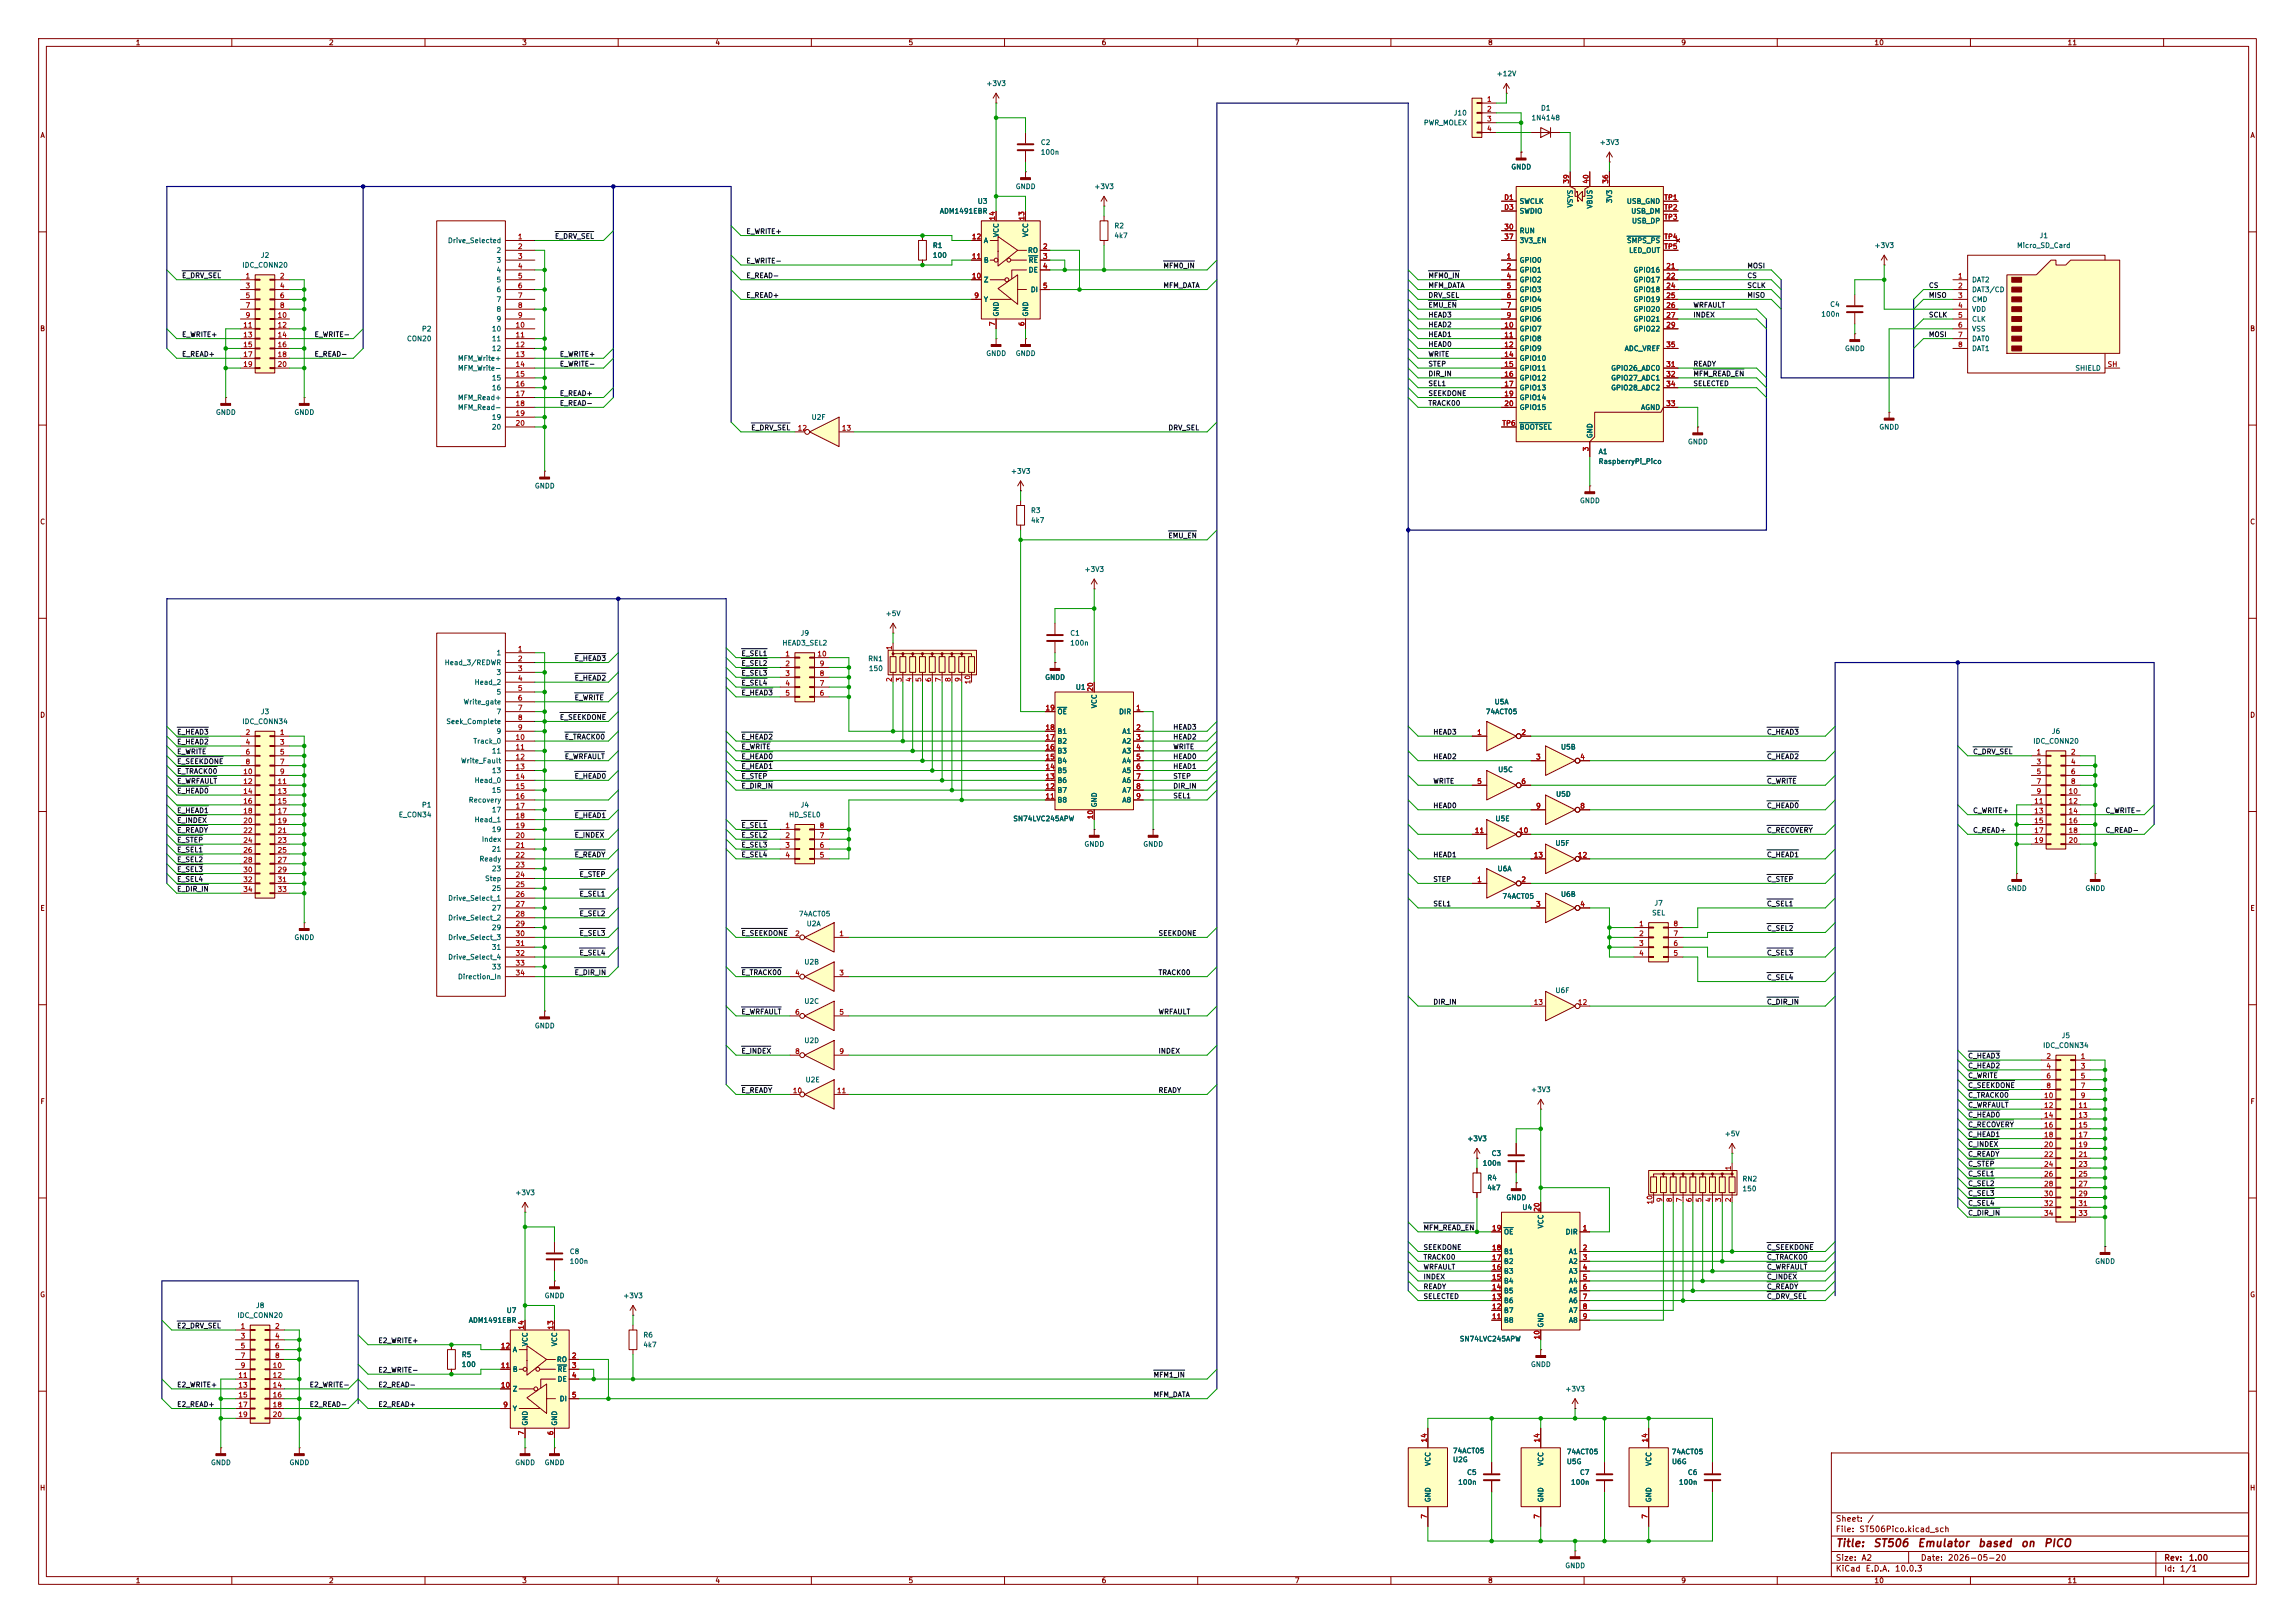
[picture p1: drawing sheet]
<svg xmlns="http://www.w3.org/2000/svg" width="594mm" height="420mm" viewBox="0 0 594 420" stroke-linecap="round" stroke-linejoin="round" font-family="sans-serif">
<defs><g id="words">
<g font-size="2" fill="#840000">
<text x="475" y="400.8">Title:</text>
<text x="484.7" y="400.8">ST506</text>
<text x="496.1" y="400.8">Emulator</text>
<text x="511.8" y="400.8">based</text>
<text x="522.9" y="400.8">on</text>
<text x="528.8" y="400.8">PICO</text>
</g>
<g font-size="1.5" fill="#840000">
<text x="475" y="394.1">Sheet:</text>
<text x="483.2" y="394.1">/</text>
<text x="475" y="396.8">File:</text>
<text x="481.1" y="396.8">ST506Pico.kicad_sch</text>
<text x="475" y="407">KiCad</text>
<text x="475" y="404.2">Size:</text>
<text x="481.7" y="404.2">A2</text>
<text x="482.7" y="407">E.D.A.</text>
<text x="490.3" y="407">10.0.3</text>
<text x="497" y="404.2">Date:</text>
<text x="504" y="404.2">2026-05-20</text>
<text x="560" y="404.2">Rev:</text>
<text x="560" y="407">Id:</text>
<text x="564.1" y="407">1/1</text>
<text x="566.4" y="404.2">1.00</text>
</g>
<g font-size="1.3" fill="#840000">
<text x="35" y="12">1</text>
<text x="85" y="12">2</text>
<text x="135" y="12">3</text>
<text x="185" y="12">4</text>
<text x="235" y="12">5</text>
<text x="285" y="12">6</text>
<text x="335" y="12">7</text>
<text x="385" y="12">8</text>
<text x="435" y="12">9</text>
<text x="485" y="12">10</text>
<text x="535" y="12">11</text>
<text x="10.3" y="36">A</text>
<text x="582.3" y="36">A</text>
<text x="10.3" y="86">B</text>
<text x="582.3" y="86">B</text>
<text x="10.3" y="136">C</text>
<text x="582.3" y="136">C</text>
<text x="10.3" y="186">D</text>
<text x="582.3" y="186">D</text>
<text x="10.3" y="236">E</text>
<text x="582.3" y="236">E</text>
<text x="10.3" y="286">F</text>
<text x="582.3" y="286">F</text>
<text x="10.3" y="336">G</text>
<text x="582.3" y="336">G</text>
<text x="10.2" y="386">H</text>
<text x="582.2" y="386">H</text>
<text x="35" y="410">1</text>
<text x="85" y="410">2</text>
<text x="135" y="410">3</text>
<text x="185" y="410">4</text>
<text x="235" y="410">5</text>
<text x="285" y="410">6</text>
<text x="335" y="410">7</text>
<text x="385" y="410">8</text>
<text x="435" y="410">9</text>
<text x="485" y="410">10</text>
<text x="535" y="410">11</text>
</g>
<g font-size="1.3" fill="#006464">
<text x="255.2" y="22.6">+3V3</text>
<text x="387.2" y="20">+12V</text>
<text x="398.7" y="28.9">D1</text>
<text x="368.4" y="32.7">PWR_MOLEX</text>
<text x="376.1" y="30.2">J10</text>
<text x="396.3" y="31.5">1N4148</text>
<text x="269.2" y="37.8">C2</text>
<text x="269.2" y="40.3">100n</text>
<text x="413.9" y="37.8">+3V3</text>
<text x="391" y="44.2">GNDD</text>
<text x="252.9" y="53">U3</text>
<text x="262.8" y="49.2">GNDD</text>
<text x="283.1" y="49.2">+3V3</text>
<text x="393.2" y="53">SWCLK</text>
<text x="407.4" y="53.8" transform="rotate(-90 407.4 53.8)">VSYS</text>
<text x="417.5" y="52.7" transform="rotate(-90 417.5 52.7)">3V3</text>
<text x="420.9" y="53">USB_GND</text>
<text x="243.1" y="55.6">ADM1491EBR</text>
<text x="288.3" y="59.4">R2</text>
<text x="393.2" y="55.6">SWDIO</text>
<text x="412.5" y="54.1" transform="rotate(-90 412.5 54.1)">VBUS</text>
<text x="422.1" y="55.6">USB_DM</text>
<text x="422.2" y="58.1">USB_DP</text>
<text x="115.8" y="63.2">Drive_Selected</text>
<text x="128.4" y="65.7">2</text>
<text x="241.3" y="64.5">R1</text>
<text x="254.5" y="63.2">A</text>
<text x="258.8" y="61.5" transform="rotate(-90 258.8 61.5)">VCC</text>
<text x="265.9" y="65.7">RO</text>
<text x="266.4" y="61.5" transform="rotate(-90 266.4 61.5)">VCC</text>
<text x="288.3" y="61.9">4k7</text>
<text x="393.2" y="60.7">RUN</text>
<text x="393.2" y="63.2">3V3_EN</text>
<text x="421" y="63.2">SMPS_PS</text>
<text x="421.5" y="65.7">LED_OUT</text>
<text x="485" y="64.5">+3V3</text>
<text x="521.9" y="64.5">Micro_SD_Card</text>
<text x="527.8" y="61.9">J1</text>
<text x="62.6" y="69.6">IDC_CONN20</text>
<text x="67.4" y="67">J2</text>
<text x="128.4" y="68.3">3</text>
<text x="128.4" y="70.8">4</text>
<text x="241.3" y="67">100</text>
<text x="254.5" y="68.3">B</text>
<text x="266.1" y="68.3">RE</text>
<text x="266.1" y="70.8">DE</text>
<text x="393.2" y="68.3">GPIO0</text>
<text x="393.2" y="70.8">GPIO1</text>
<text x="422.7" y="70.8">GPIO16</text>
<text x="128.4" y="73.4">5</text>
<text x="128.4" y="75.9">6</text>
<text x="254.5" y="73.4">Z</text>
<text x="266.7" y="75.9">DI</text>
<text x="393.2" y="73.4">GPIO2</text>
<text x="393.2" y="75.9">GPIO3</text>
<text x="422.7" y="73.4">GPIO17</text>
<text x="422.7" y="75.9">GPIO18</text>
<text x="510.3" y="73.4">DAT2</text>
<text x="510.3" y="75.9">DAT3/CD</text>
<text x="128.4" y="78.4">7</text>
<text x="128.4" y="81">8</text>
<text x="128.4" y="83.5">9</text>
<text x="254.5" y="78.4">Y</text>
<text x="258.8" y="82" transform="rotate(-90 258.8 82)">GND</text>
<text x="266.4" y="82" transform="rotate(-90 266.4 82)">GND</text>
<text x="393.2" y="78.4">GPIO4</text>
<text x="393.2" y="81">GPIO5</text>
<text x="393.2" y="83.5">GPIO6</text>
<text x="422.7" y="78.4">GPIO19</text>
<text x="422.7" y="81">GPIO20</text>
<text x="422.7" y="83.5">GPIO21</text>
<text x="471.3" y="82.3">100n</text>
<text x="473.6" y="79.7">C4</text>
<text x="510.3" y="78.4">CMD</text>
<text x="510.3" y="81">VDD</text>
<text x="510.3" y="83.5">CLK</text>
<text x="105.2" y="88.6">CON20</text>
<text x="109.1" y="86.1">P2</text>
<text x="127.2" y="86.1">10</text>
<text x="127.2" y="88.6">11</text>
<text x="393.2" y="86.1">GPIO7</text>
<text x="393.2" y="88.6">GPIO8</text>
<text x="422.7" y="86.1">GPIO22</text>
<text x="510.3" y="86.1">VSS</text>
<text x="510.3" y="88.6">DAT0</text>
<text x="118.4" y="93.7">MFM_Write+</text>
<text x="127.2" y="91.1">12</text>
<text x="255.1" y="92.4">GNDD</text>
<text x="262.8" y="92.4">GNDD</text>
<text x="393.2" y="91.1">GPIO9</text>
<text x="393.2" y="93.7">GPIO10</text>
<text x="420.4" y="91.1">ADC_VREF</text>
<text x="477.4" y="91.1">GNDD</text>
<text x="510.3" y="91.1">DAT1</text>
<text x="118.4" y="96.2">MFM_Write-</text>
<text x="127.2" y="98.8">15</text>
<text x="127.2" y="101.3">16</text>
<text x="393.2" y="96.2">GPIO11</text>
<text x="393.2" y="98.8">GPIO12</text>
<text x="393.2" y="101.3">GPIO13</text>
<text x="416.9" y="96.2">GPIO26_ADC0</text>
<text x="416.9" y="98.8">GPIO27_ADC1</text>
<text x="416.9" y="101.3">GPIO28_ADC2</text>
<text x="537" y="96.2">SHIELD</text>
<text x="55.7" y="107.7">GNDD</text>
<text x="76.1" y="107.7">GNDD</text>
<text x="118.4" y="103.8">MFM_Read+</text>
<text x="118.4" y="106.4">MFM_Read-</text>
<text x="393.2" y="103.8">GPIO14</text>
<text x="393.2" y="106.4">GPIO15</text>
<text x="424.6" y="106.4">AGND</text>
<text x="127.2" y="108.9">19</text>
<text x="127.2" y="111.5">20</text>
<text x="209.9" y="108.9">U2F</text>
<text x="393.2" y="111.5">BOOTSEL</text>
<text x="412.5" y="113.5" transform="rotate(-90 412.5 113.5)">GND</text>
<text x="486.3" y="111.5">GNDD</text>
<text x="413.6" y="117.8">A1</text>
<text x="436.7" y="115.3">GNDD</text>
<text x="261.5" y="122.9">+3V3</text>
<text x="413.6" y="120.4">RaspberryPi_Pico</text>
<text x="138.3" y="126.7">GNDD</text>
<text x="408.8" y="130.5">GNDD</text>
<text x="266.7" y="133.1">R3</text>
<text x="266.7" y="135.6">4k7</text>
<text x="280.6" y="148.3">+3V3</text>
<text x="229.1" y="159.7">+5V</text>
<text x="202.4" y="167.3">HEAD3_SEL2</text>
<text x="207.1" y="164.8">J9</text>
<text x="276.9" y="164.8">C1</text>
<text x="276.9" y="167.3">100n</text>
<text x="115" y="172.4">Head_3/REDWR</text>
<text x="128.4" y="169.9">1</text>
<text x="224.6" y="171.4">RN1</text>
<text x="224.8" y="173.9">150</text>
<text x="122.7" y="177.5">Head_2</text>
<text x="128.4" y="175">3</text>
<text x="270.4" y="176.2">GNDD</text>
<text x="278.3" y="178.8">U1</text>
<text x="67.4" y="185.1">J3</text>
<text x="119.9" y="182.6">Write_gate</text>
<text x="128.4" y="180">5</text>
<text x="128.4" y="185.1">7</text>
<text x="273.6" y="185.1">OE</text>
<text x="284.2" y="183.4" transform="rotate(-90 284.2 183.4)">VCC</text>
<text x="289.5" y="185.1">DIR</text>
<text x="384.4" y="185.1">74ACT05</text>
<text x="386.7" y="182.6">U5A</text>
<text x="62.6" y="187.7">IDC_CONN34</text>
<text x="115.4" y="187.7">Seek_Complete</text>
<text x="128.4" y="190.2">9</text>
<text x="273.6" y="190.2">B1</text>
<text x="290.4" y="190.2">A1</text>
<text x="530.9" y="190.2">J6</text>
<text x="119.2" y="197.8">Write_Fault</text>
<text x="122.4" y="192.7">Track_0</text>
<text x="127.2" y="195.3">11</text>
<text x="273.6" y="197.8">B4</text>
<text x="273.6" y="195.3">B3</text>
<text x="273.6" y="192.7">B2</text>
<text x="290.4" y="192.7">A2</text>
<text x="290.4" y="195.3">A3</text>
<text x="290.4" y="197.8">A4</text>
<text x="403.9" y="194.3">U5B</text>
<text x="526.1" y="192.7">IDC_CONN20</text>
<text x="122.7" y="202.9">Head_0</text>
<text x="127.2" y="200.4">13</text>
<text x="273.6" y="202.9">B6</text>
<text x="273.6" y="200.4">B5</text>
<text x="290.4" y="200.4">A5</text>
<text x="290.4" y="202.9">A6</text>
<text x="387.6" y="200.1">U5C</text>
<text x="109.1" y="209.3">P1</text>
<text x="121.2" y="208">Recovery</text>
<text x="127.2" y="205.4">15</text>
<text x="207.1" y="209.3">J4</text>
<text x="273.6" y="208">B8</text>
<text x="273.6" y="205.4">B7</text>
<text x="284.2" y="209" transform="rotate(-90 284.2 209)">GND</text>
<text x="290.4" y="205.4">A7</text>
<text x="290.4" y="208">A8</text>
<text x="402.6" y="206.5">U5D</text>
<text x="103.1" y="211.8">E_CON34</text>
<text x="122.7" y="213.1">Head_1</text>
<text x="127.2" y="210.5">17</text>
<text x="127.2" y="215.6">19</text>
<text x="204.1" y="211.8">HD_SEL0</text>
<text x="262.1" y="212.8">SN74LVC245APW</text>
<text x="386.9" y="212.8">U5E</text>
<text x="124.6" y="218.1">Index</text>
<text x="127.2" y="220.7">21</text>
<text x="280.5" y="219.4">GNDD</text>
<text x="295.8" y="219.4">GNDD</text>
<text x="402.5" y="219.2">U5F</text>
<text x="124" y="223.2">Ready</text>
<text x="127.2" y="225.8">23</text>
<text x="387.5" y="225.8">U6A</text>
<text x="115.9" y="233.4">Drive_Select_1</text>
<text x="125.4" y="228.3">Step</text>
<text x="127.2" y="230.8">25</text>
<text x="388.8" y="232.9">74ACT05</text>
<text x="403.9" y="232.4">U6B</text>
<text x="519.3" y="230.8">GNDD</text>
<text x="539.6" y="230.8">GNDD</text>
<text x="115.9" y="238.5">Drive_Select_2</text>
<text x="127.2" y="235.9">27</text>
<text x="206.6" y="237.4">74ACT05</text>
<text x="208.7" y="240">U2A</text>
<text x="427.5" y="237.2">SEL</text>
<text x="428.1" y="234.7">J7</text>
<text x="76.1" y="243.5">GNDD</text>
<text x="115.9" y="243.5">Drive_Select_3</text>
<text x="127.2" y="241">29</text>
<text x="115.9" y="248.6">Drive_Select_4</text>
<text x="127.2" y="246.1">31</text>
<text x="127.2" y="251.2">33</text>
<text x="208.1" y="249.9">U2B</text>
<text x="118.4" y="253.7">Direction_In</text>
<text x="402.5" y="257.3">U6F</text>
<text x="208.1" y="260.1">U2C</text>
<text x="138.3" y="266.4">GNDD</text>
<text x="533.5" y="268.9">J5</text>
<text x="208.1" y="270.2">U2D</text>
<text x="528.7" y="271.5">IDC_CONN34</text>
<text x="208.4" y="280.4">U2E</text>
<text x="396.1" y="282.9">+3V3</text>
<text x="379.6" y="295.6">+3V3</text>
<text x="385.9" y="299.4">C3</text>
<text x="446.3" y="294.3">+5V</text>
<text x="383.6" y="302">100n</text>
<text x="384.8" y="305.8">R4</text>
<text x="133.2" y="309.6">+3V3</text>
<text x="384.8" y="308.3">4k7</text>
<text x="389.8" y="310.9">GNDD</text>
<text x="450.9" y="308.6">150</text>
<text x="450.9" y="306">RN2</text>
<text x="393.9" y="313.4">U4</text>
<text x="389.1" y="319.7">OE</text>
<text x="399.8" y="318" transform="rotate(-90 399.8 318)">VCC</text>
<text x="405.1" y="319.7">DIR</text>
<text x="147.3" y="324.8">C8</text>
<text x="147.3" y="327.4">100n</text>
<text x="389.1" y="329.9">B3</text>
<text x="389.1" y="327.4">B2</text>
<text x="389.1" y="324.8">B1</text>
<text x="405.9" y="324.8">A1</text>
<text x="405.9" y="327.4">A2</text>
<text x="405.9" y="329.9">A3</text>
<text x="542.2" y="327.4">GNDD</text>
<text x="389.1" y="335">B5</text>
<text x="389.1" y="332.4">B4</text>
<text x="405.9" y="332.4">A4</text>
<text x="405.9" y="335">A5</text>
<text x="61.3" y="341.3">IDC_CONN20</text>
<text x="66.1" y="338.8">J8</text>
<text x="131" y="340.1">U7</text>
<text x="140.8" y="336.3">GNDD</text>
<text x="161.2" y="336.3">+3V3</text>
<text x="389.1" y="340.1">B7</text>
<text x="389.1" y="337.5">B6</text>
<text x="405.9" y="337.5">A6</text>
<text x="405.9" y="340.1">A7</text>
<text x="121.2" y="342.6">ADM1491EBR</text>
<text x="166.4" y="346.4">R6</text>
<text x="377.7" y="347.4">SN74LVC245APW</text>
<text x="389.1" y="342.6">B8</text>
<text x="399.8" y="343.7" transform="rotate(-90 399.8 343.7)">GND</text>
<text x="405.9" y="342.6">A8</text>
<text x="119.4" y="351.5">R5</text>
<text x="132.6" y="350.2">A</text>
<text x="136.9" y="348.5" transform="rotate(-90 136.9 348.5)">VCC</text>
<text x="144" y="352.8">RO</text>
<text x="144.5" y="348.5" transform="rotate(-90 144.5 348.5)">VCC</text>
<text x="166.4" y="349">4k7</text>
<text x="119.4" y="354">100</text>
<text x="132.6" y="355.3">B</text>
<text x="144.2" y="355.3">RE</text>
<text x="144.2" y="357.8">DE</text>
<text x="396.1" y="354">GNDD</text>
<text x="132.6" y="365.5">Y</text>
<text x="132.6" y="360.4">Z</text>
<text x="144.7" y="362.9">DI</text>
<text x="405" y="360.4">+3V3</text>
<text x="136.9" y="369.1" transform="rotate(-90 136.9 369.1)">GND</text>
<text x="144.5" y="369.1" transform="rotate(-90 144.5 369.1)">GND</text>
<text x="375.9" y="376.4">74ACT05</text>
<text x="405.4" y="376.6">74ACT05</text>
<text x="432.6" y="376.6">74ACT05</text>
<text x="54.5" y="379.4">GNDD</text>
<text x="74.8" y="379.4">GNDD</text>
<text x="133.2" y="379.4">GNDD</text>
<text x="140.8" y="379.4">GNDD</text>
<text x="370.5" y="379.5" transform="rotate(-90 370.5 379.5)">VCC</text>
<text x="375.9" y="378.7">U2G</text>
<text x="379.6" y="382">C5</text>
<text x="399.8" y="379.5" transform="rotate(-90 399.8 379.5)">VCC</text>
<text x="405.4" y="379.2">U5G</text>
<text x="408.8" y="382">C7</text>
<text x="427.7" y="379.5" transform="rotate(-90 427.7 379.5)">VCC</text>
<text x="432.6" y="379.2">U6G</text>
<text x="436.7" y="382">C6</text>
<text x="370.5" y="388.9" transform="rotate(-90 370.5 388.9)">GND</text>
<text x="377.3" y="384.5">100n</text>
<text x="399.8" y="388.9" transform="rotate(-90 399.8 388.9)">GND</text>
<text x="406.5" y="384.5">100n</text>
<text x="427.7" y="388.9" transform="rotate(-90 427.7 388.9)">GND</text>
<text x="434.4" y="384.5">100n</text>
<text x="405" y="406.1">GNDD</text>
</g>
<g font-size="1.3" fill="#a90000">
<text x="384.7" y="26.6">1</text>
<text x="384.7" y="29.2">2</text>
<text x="384.7" y="31.7">3</text>
<text x="384.7" y="34.3">4</text>
<text x="406.4" y="47.7" transform="rotate(-90 406.4 47.7)">39</text>
<text x="411.5" y="47.7" transform="rotate(-90 411.5 47.7)">40</text>
<text x="416.5" y="47.7" transform="rotate(-90 416.5 47.7)">36</text>
<text x="389.2" y="52">D1</text>
<text x="430.6" y="52">TP1</text>
<text x="257.8" y="57.2" transform="rotate(-90 257.8 57.2)">14</text>
<text x="265.4" y="57.2" transform="rotate(-90 265.4 57.2)">13</text>
<text x="389.2" y="54.6">D3</text>
<text x="389.2" y="59.7">30</text>
<text x="430.6" y="54.6">TP2</text>
<text x="430.6" y="57.1">TP3</text>
<text x="133.9" y="62.2">1</text>
<text x="133.9" y="64.7">2</text>
<text x="251.4" y="62.2">12</text>
<text x="269.8" y="64.7">2</text>
<text x="389.2" y="62.2">37</text>
<text x="430.6" y="62.2">TP4</text>
<text x="430.6" y="64.7">TP5</text>
<text x="133.9" y="67.3">3</text>
<text x="133.9" y="69.8">4</text>
<text x="251.4" y="67.3">11</text>
<text x="269.8" y="67.3">3</text>
<text x="269.8" y="69.8">4</text>
<text x="389.8" y="67.3">1</text>
<text x="389.8" y="69.8">2</text>
<text x="431.1" y="69.8">21</text>
<text x="63.4" y="72.4">1</text>
<text x="63.4" y="74.9">3</text>
<text x="63.4" y="77.4">5</text>
<text x="72.3" y="72.4">2</text>
<text x="72.3" y="74.9">4</text>
<text x="72.3" y="77.4">6</text>
<text x="133.9" y="72.4">5</text>
<text x="133.9" y="74.9">6</text>
<text x="133.9" y="77.4">7</text>
<text x="251.4" y="72.4">10</text>
<text x="252" y="77.4">9</text>
<text x="269.8" y="74.9">5</text>
<text x="389.8" y="72.4">4</text>
<text x="389.8" y="74.9">5</text>
<text x="389.8" y="77.4">6</text>
<text x="431.1" y="72.4">22</text>
<text x="431.1" y="74.9">24</text>
<text x="431.1" y="77.4">25</text>
<text x="506.7" y="72.4">1</text>
<text x="506.7" y="74.9">2</text>
<text x="506.7" y="77.4">3</text>
<text x="63.4" y="80">7</text>
<text x="63.4" y="82.5">9</text>
<text x="71.7" y="82.5">10</text>
<text x="72.3" y="80">8</text>
<text x="133.9" y="80">8</text>
<text x="133.9" y="82.5">9</text>
<text x="389.8" y="80">7</text>
<text x="389.8" y="82.5">9</text>
<text x="431.1" y="80">26</text>
<text x="431.1" y="82.5">27</text>
<text x="506.7" y="80">4</text>
<text x="506.7" y="82.5">5</text>
<text x="62.8" y="85.1">11</text>
<text x="62.8" y="87.6">13</text>
<text x="71.7" y="85.1">12</text>
<text x="71.7" y="87.6">14</text>
<text x="133.3" y="85.1">10</text>
<text x="133.3" y="87.6">11</text>
<text x="257.8" y="84.5" transform="rotate(-90 257.8 84.5)">7</text>
<text x="265.4" y="84.5" transform="rotate(-90 265.4 84.5)">6</text>
<text x="389.2" y="85.1">10</text>
<text x="389.2" y="87.6">11</text>
<text x="431.1" y="85.1">29</text>
<text x="506.7" y="85.1">6</text>
<text x="506.7" y="87.6">7</text>
<text x="62.8" y="90.1">15</text>
<text x="62.8" y="92.7">17</text>
<text x="62.8" y="95.2">19</text>
<text x="71.7" y="90.1">16</text>
<text x="71.7" y="92.7">18</text>
<text x="71.7" y="95.2">20</text>
<text x="133.3" y="90.1">12</text>
<text x="133.3" y="92.7">13</text>
<text x="133.3" y="95.2">14</text>
<text x="389.2" y="90.1">12</text>
<text x="389.2" y="92.7">14</text>
<text x="389.2" y="95.2">15</text>
<text x="431.1" y="95.2">31</text>
<text x="431.1" y="90.1">35</text>
<text x="506.7" y="90.1">8</text>
<text x="545.4" y="95.2">SH</text>
<text x="133.3" y="97.8">15</text>
<text x="133.3" y="100.3">16</text>
<text x="389.2" y="97.8">16</text>
<text x="389.2" y="100.3">17</text>
<text x="431.1" y="97.8">32</text>
<text x="431.1" y="100.3">34</text>
<text x="133.3" y="102.8">17</text>
<text x="133.3" y="105.4">18</text>
<text x="133.3" y="107.9">19</text>
<text x="389.2" y="102.8">19</text>
<text x="389.2" y="105.4">20</text>
<text x="431.1" y="105.4">33</text>
<text x="133.3" y="110.5">20</text>
<text x="206.3" y="111.7">12</text>
<text x="217.8" y="111.7">13</text>
<text x="388.7" y="110.5">TP6</text>
<text x="411.5" y="116.9" transform="rotate(-90 411.5 116.9)">3</text>
<text x="133.9" y="168.9">1</text>
<text x="133.9" y="171.4">2</text>
<text x="133.9" y="174">3</text>
<text x="203.1" y="170.2">1</text>
<text x="203.1" y="172.7">2</text>
<text x="211.4" y="170.2">10</text>
<text x="212" y="172.7">9</text>
<text x="231.1" y="168.3" transform="rotate(-90 231.1 168.3)">1</text>
<text x="133.9" y="176.5">4</text>
<text x="133.9" y="179">5</text>
<text x="203.1" y="175.2">3</text>
<text x="203.1" y="177.8">4</text>
<text x="212" y="177.8">7</text>
<text x="212" y="175.2">8</text>
<text x="231.1" y="176.6" transform="rotate(-90 231.1 176.6)">2</text>
<text x="233.7" y="176.6" transform="rotate(-90 233.7 176.6)">3</text>
<text x="236.2" y="176.6" transform="rotate(-90 236.2 176.6)">4</text>
<text x="238.7" y="176.6" transform="rotate(-90 238.7 176.6)">5</text>
<text x="241.3" y="176.6" transform="rotate(-90 241.3 176.6)">6</text>
<text x="243.8" y="176.6" transform="rotate(-90 243.8 176.6)">7</text>
<text x="246.4" y="176.6" transform="rotate(-90 246.4 176.6)">8</text>
<text x="248.9" y="176.6" transform="rotate(-90 248.9 176.6)">9</text>
<text x="251.4" y="177.2" transform="rotate(-90 251.4 177.2)">10</text>
<text x="283.2" y="179.1" transform="rotate(-90 283.2 179.1)">20</text>
<text x="133.9" y="181.6">6</text>
<text x="133.9" y="184.1">7</text>
<text x="203.1" y="180.3">5</text>
<text x="212" y="180.3">6</text>
<text x="270.5" y="184.1">19</text>
<text x="293.9" y="184.1">1</text>
<text x="63.4" y="190.5">2</text>
<text x="72.3" y="190.5">1</text>
<text x="133.3" y="191.7">10</text>
<text x="133.9" y="186.7">8</text>
<text x="133.9" y="189.2">9</text>
<text x="270.5" y="191.7">17</text>
<text x="270.5" y="189.2">18</text>
<text x="293.9" y="189.2">2</text>
<text x="293.9" y="191.7">3</text>
<text x="382.2" y="190.5">1</text>
<text x="393.6" y="190.5">2</text>
<text x="63.4" y="193">4</text>
<text x="63.4" y="195.6">6</text>
<text x="72.3" y="193">3</text>
<text x="72.3" y="195.6">5</text>
<text x="133.3" y="194.3">11</text>
<text x="133.3" y="196.8">12</text>
<text x="270.5" y="196.8">15</text>
<text x="270.5" y="194.3">16</text>
<text x="293.9" y="194.3">4</text>
<text x="293.9" y="196.8">5</text>
<text x="397.4" y="196.8">3</text>
<text x="408.9" y="196.8">4</text>
<text x="527" y="195.6">1</text>
<text x="535.9" y="195.6">2</text>
<text x="62.8" y="200.6">10</text>
<text x="62.8" y="203.2">12</text>
<text x="63.4" y="198.1">8</text>
<text x="71.7" y="203.2">11</text>
<text x="72.3" y="198.1">7</text>
<text x="72.3" y="200.6">9</text>
<text x="133.3" y="199.4">13</text>
<text x="133.3" y="201.9">14</text>
<text x="270.5" y="201.9">13</text>
<text x="270.5" y="199.4">14</text>
<text x="293.9" y="199.4">6</text>
<text x="293.9" y="201.9">7</text>
<text x="382.2" y="203.2">5</text>
<text x="393.6" y="203.2">6</text>
<text x="527" y="198.1">3</text>
<text x="527" y="200.6">5</text>
<text x="527" y="203.2">7</text>
<text x="535.9" y="198.1">4</text>
<text x="535.9" y="200.6">6</text>
<text x="535.9" y="203.2">8</text>
<text x="62.8" y="205.7">14</text>
<text x="62.8" y="208.3">16</text>
<text x="71.7" y="205.7">13</text>
<text x="71.7" y="208.3">15</text>
<text x="133.3" y="204.4">15</text>
<text x="133.3" y="207">16</text>
<text x="133.3" y="209.5">17</text>
<text x="270.5" y="207">11</text>
<text x="270.5" y="204.4">12</text>
<text x="293.9" y="204.4">8</text>
<text x="293.9" y="207">9</text>
<text x="397.4" y="209.5">9</text>
<text x="408.9" y="209.5">8</text>
<text x="526.4" y="208.3">11</text>
<text x="527" y="205.7">9</text>
<text x="535.3" y="205.7">10</text>
<text x="535.3" y="208.3">12</text>
<text x="62.8" y="210.8">18</text>
<text x="62.8" y="213.3">20</text>
<text x="62.8" y="215.9">22</text>
<text x="71.7" y="210.8">17</text>
<text x="71.7" y="213.3">19</text>
<text x="71.7" y="215.9">21</text>
<text x="133.3" y="212.1">18</text>
<text x="133.3" y="214.6">19</text>
<text x="203.1" y="214.6">1</text>
<text x="212" y="214.6">8</text>
<text x="283.2" y="212.1" transform="rotate(-90 283.2 212.1)">10</text>
<text x="381.6" y="215.9">11</text>
<text x="393" y="215.9">10</text>
<text x="526.4" y="210.8">13</text>
<text x="526.4" y="213.3">15</text>
<text x="526.4" y="215.9">17</text>
<text x="535.3" y="210.8">14</text>
<text x="535.3" y="213.3">16</text>
<text x="535.3" y="215.9">18</text>
<text x="62.8" y="218.4">24</text>
<text x="62.8" y="221">26</text>
<text x="71.7" y="218.4">23</text>
<text x="71.7" y="221">25</text>
<text x="133.3" y="217.1">20</text>
<text x="133.3" y="219.7">21</text>
<text x="203.1" y="217.1">2</text>
<text x="203.1" y="219.7">3</text>
<text x="212" y="219.7">6</text>
<text x="212" y="217.1">7</text>
<text x="526.4" y="218.4">19</text>
<text x="535.3" y="218.4">20</text>
<text x="62.8" y="223.5">28</text>
<text x="62.8" y="226">30</text>
<text x="71.7" y="223.5">27</text>
<text x="71.7" y="226">29</text>
<text x="133.3" y="222.2">22</text>
<text x="133.3" y="224.8">23</text>
<text x="133.3" y="227.3">24</text>
<text x="203.1" y="222.2">4</text>
<text x="212" y="222.2">5</text>
<text x="396.8" y="222.2">13</text>
<text x="408.3" y="222.2">12</text>
<text x="62.8" y="228.6">32</text>
<text x="62.8" y="231.1">34</text>
<text x="71.7" y="228.6">31</text>
<text x="71.7" y="231.1">33</text>
<text x="133.3" y="229.8">25</text>
<text x="133.3" y="232.4">26</text>
<text x="382.2" y="228.6">1</text>
<text x="393.6" y="228.6">2</text>
<text x="133.3" y="234.9">27</text>
<text x="133.3" y="237.5">28</text>
<text x="397.4" y="234.9">3</text>
<text x="408.9" y="234.9">4</text>
<text x="133.3" y="240">29</text>
<text x="133.3" y="242.5">30</text>
<text x="133.3" y="245.1">31</text>
<text x="205.7" y="242.5">2</text>
<text x="217.1" y="242.5">1</text>
<text x="424.1" y="240">1</text>
<text x="424.1" y="242.5">2</text>
<text x="424.1" y="245.1">3</text>
<text x="433" y="245.1">6</text>
<text x="433" y="242.5">7</text>
<text x="433" y="240">8</text>
<text x="133.3" y="247.6">32</text>
<text x="133.3" y="250.2">33</text>
<text x="424.1" y="247.6">4</text>
<text x="433" y="247.6">5</text>
<text x="133.3" y="252.7">34</text>
<text x="205.7" y="252.7">4</text>
<text x="217.1" y="252.7">3</text>
<text x="205.7" y="262.9">6</text>
<text x="217.1" y="262.9">5</text>
<text x="396.8" y="260.3">13</text>
<text x="408.3" y="260.3">12</text>
<text x="205.7" y="273">8</text>
<text x="217.1" y="273">9</text>
<text x="529.5" y="274.3">2</text>
<text x="538.4" y="274.3">1</text>
<text x="529.5" y="276.8">4</text>
<text x="529.5" y="279.4">6</text>
<text x="529.5" y="281.9">8</text>
<text x="538.4" y="276.8">3</text>
<text x="538.4" y="279.4">5</text>
<text x="538.4" y="281.9">7</text>
<text x="205.1" y="283.2">10</text>
<text x="216.5" y="283.2">11</text>
<text x="528.9" y="284.5">10</text>
<text x="528.9" y="287">12</text>
<text x="537.8" y="287">11</text>
<text x="538.4" y="284.5">9</text>
<text x="528.9" y="289.5">14</text>
<text x="528.9" y="292.1">16</text>
<text x="537.8" y="289.5">13</text>
<text x="537.8" y="292.1">15</text>
<text x="528.9" y="294.6">18</text>
<text x="528.9" y="297.2">20</text>
<text x="528.9" y="299.7">22</text>
<text x="537.8" y="294.6">17</text>
<text x="537.8" y="297.2">19</text>
<text x="537.8" y="299.7">21</text>
<text x="448.3" y="303" transform="rotate(-90 448.3 303)">1</text>
<text x="528.9" y="302.2">24</text>
<text x="528.9" y="304.8">26</text>
<text x="537.8" y="302.2">23</text>
<text x="537.8" y="304.8">25</text>
<text x="428" y="311.8" transform="rotate(-90 428 311.8)">10</text>
<text x="430.5" y="311.2" transform="rotate(-90 430.5 311.2)">9</text>
<text x="433" y="311.2" transform="rotate(-90 433 311.2)">8</text>
<text x="435.6" y="311.2" transform="rotate(-90 435.6 311.2)">7</text>
<text x="438.1" y="311.2" transform="rotate(-90 438.1 311.2)">6</text>
<text x="440.7" y="311.2" transform="rotate(-90 440.7 311.2)">5</text>
<text x="443.2" y="311.2" transform="rotate(-90 443.2 311.2)">4</text>
<text x="445.7" y="311.2" transform="rotate(-90 445.7 311.2)">3</text>
<text x="448.3" y="311.2" transform="rotate(-90 448.3 311.2)">2</text>
<text x="528.9" y="307.3">28</text>
<text x="528.9" y="309.9">30</text>
<text x="537.8" y="307.3">27</text>
<text x="537.8" y="309.9">29</text>
<text x="398.8" y="313.7" transform="rotate(-90 398.8 313.7)">20</text>
<text x="528.9" y="312.4">32</text>
<text x="528.9" y="314.9">34</text>
<text x="537.8" y="312.4">31</text>
<text x="537.8" y="314.9">33</text>
<text x="386" y="323.8">18</text>
<text x="386" y="318.7">19</text>
<text x="409.5" y="318.7">1</text>
<text x="409.5" y="323.8">2</text>
<text x="386" y="328.9">16</text>
<text x="386" y="326.4">17</text>
<text x="409.5" y="326.4">3</text>
<text x="409.5" y="328.9">4</text>
<text x="386" y="334">14</text>
<text x="386" y="331.4">15</text>
<text x="409.5" y="331.4">5</text>
<text x="409.5" y="334">6</text>
<text x="386" y="341.6">11</text>
<text x="386" y="339.1">12</text>
<text x="386" y="336.5">13</text>
<text x="409.5" y="336.5">7</text>
<text x="409.5" y="339.1">8</text>
<text x="409.5" y="341.6">9</text>
<text x="62.2" y="344.1">1</text>
<text x="62.2" y="346.7">3</text>
<text x="71" y="344.1">2</text>
<text x="71" y="346.7">4</text>
<text x="135.9" y="344.2" transform="rotate(-90 135.9 344.2)">14</text>
<text x="143.5" y="344.2" transform="rotate(-90 143.5 344.2)">13</text>
<text x="398.8" y="346.8" transform="rotate(-90 398.8 346.8)">10</text>
<text x="62.2" y="349.2">5</text>
<text x="62.2" y="351.8">7</text>
<text x="71" y="349.2">6</text>
<text x="71" y="351.8">8</text>
<text x="129.5" y="349.2">12</text>
<text x="147.9" y="351.8">2</text>
<text x="61.6" y="356.8">11</text>
<text x="61.6" y="359.4">13</text>
<text x="62.2" y="354.3">9</text>
<text x="70.4" y="354.3">10</text>
<text x="70.4" y="356.8">12</text>
<text x="70.4" y="359.4">14</text>
<text x="129.5" y="359.4">10</text>
<text x="129.5" y="354.3">11</text>
<text x="147.9" y="354.3">3</text>
<text x="147.9" y="356.8">4</text>
<text x="61.6" y="361.9">15</text>
<text x="61.6" y="364.5">17</text>
<text x="70.4" y="361.9">16</text>
<text x="70.4" y="364.5">18</text>
<text x="130.1" y="364.5">9</text>
<text x="147.9" y="361.9">5</text>
<text x="61.6" y="367">19</text>
<text x="70.4" y="367">20</text>
<text x="135.9" y="371.5" transform="rotate(-90 135.9 371.5)">7</text>
<text x="143.5" y="371.5" transform="rotate(-90 143.5 371.5)">6</text>
<text x="369.5" y="373.4" transform="rotate(-90 369.5 373.4)">14</text>
<text x="398.8" y="373.4" transform="rotate(-90 398.8 373.4)">14</text>
<text x="426.7" y="373.4" transform="rotate(-90 426.7 373.4)">14</text>
<text x="369.5" y="393.1" transform="rotate(-90 369.5 393.1)">7</text>
<text x="398.8" y="393.1" transform="rotate(-90 398.8 393.1)">7</text>
<text x="426.7" y="393.1" transform="rotate(-90 426.7 393.1)">7</text>
</g>
<g font-size="1.3" fill="#0f0f0f">
<text x="143.5" y="62.1">E_DRV_SEL</text>
<text x="193" y="60.8">E_WRITE+</text>
<text x="193" y="68.5">E_WRITE-</text>
<text x="301" y="69.7">MFM0_IN</text>
<text x="452.1" y="69.7">MOSI</text>
<text x="47" y="72.3">E_DRV_SEL</text>
<text x="193" y="77.3">E_READ+</text>
<text x="193" y="72.3">E_READ-</text>
<text x="301" y="74.8">MFM_DATA</text>
<text x="369.6" y="74.8">MFM_DATA</text>
<text x="369.6" y="77.3">DRV_SEL</text>
<text x="369.6" y="72.3">MFM0_IN</text>
<text x="452.1" y="77.3">MISO</text>
<text x="452.1" y="74.8">SCLK</text>
<text x="452.1" y="72.3">CS</text>
<text x="499.1" y="74.8">CS</text>
<text x="499.1" y="77.3">MISO</text>
<text x="369.6" y="82.4">HEAD3</text>
<text x="369.6" y="79.9">EMU_EN</text>
<text x="438.1" y="82.4">INDEX</text>
<text x="438.1" y="79.9">WRFAULT</text>
<text x="499.1" y="82.4">SCLK</text>
<text x="47" y="87.5">E_WRITE+</text>
<text x="81.3" y="87.5">E_WRITE-</text>
<text x="369.6" y="85">HEAD2</text>
<text x="369.6" y="87.5">HEAD1</text>
<text x="499.1" y="87.5">MOSI</text>
<text x="47" y="92.6">E_READ+</text>
<text x="81.3" y="92.6">E_READ-</text>
<text x="144.8" y="92.6">E_WRITE+</text>
<text x="144.8" y="95.1">E_WRITE-</text>
<text x="369.6" y="95.1">STEP</text>
<text x="369.6" y="90">HEAD0</text>
<text x="369.6" y="92.6">WRITE</text>
<text x="438.1" y="95.1">READY</text>
<text x="369.6" y="100.2">SEL1</text>
<text x="369.6" y="97.7">DIR_IN</text>
<text x="438.1" y="100.2">SELECTED</text>
<text x="438.1" y="97.7">MFM_READ_EN</text>
<text x="144.8" y="102.7">E_READ+</text>
<text x="144.8" y="105.3">E_READ-</text>
<text x="369.6" y="102.7">SEEKDONE</text>
<text x="369.6" y="105.3">TRACK00</text>
<text x="194.3" y="111.6">E_DRV_SEL</text>
<text x="302.3" y="111.6">DRV_SEL</text>
<text x="302.3" y="139.6">EMU_EN</text>
<text x="148.6" y="171.3">E_HEAD3</text>
<text x="191.8" y="172.6">E_SEL2</text>
<text x="191.8" y="170.1">E_SEL1</text>
<text x="148.6" y="176.4">E_HEAD2</text>
<text x="191.8" y="175.1">E_SEL3</text>
<text x="191.8" y="177.7">E_SEL4</text>
<text x="148.6" y="181.5">E_WRITE</text>
<text x="191.8" y="180.2">E_HEAD3</text>
<text x="45.7" y="190.4">E_HEAD3</text>
<text x="144.8" y="186.6">E_SEEKDONE</text>
<text x="146" y="191.6">E_TRACK00</text>
<text x="191.8" y="191.6">E_HEAD2</text>
<text x="303.5" y="189.1">HEAD3</text>
<text x="303.5" y="191.6">HEAD2</text>
<text x="370.8" y="190.4">HEAD3</text>
<text x="457.2" y="190.4">C_HEAD3</text>
<text x="45.7" y="195.5">E_WRITE</text>
<text x="45.7" y="192.9">E_HEAD2</text>
<text x="45.7" y="198">E_SEEKDONE</text>
<text x="146" y="196.7">E_WRFAULT</text>
<text x="191.8" y="194.2">E_WRITE</text>
<text x="191.8" y="196.7">E_HEAD0</text>
<text x="303.5" y="196.7">HEAD0</text>
<text x="303.5" y="194.2">WRITE</text>
<text x="370.8" y="196.7">HEAD2</text>
<text x="457.2" y="196.7">C_HEAD2</text>
<text x="510.5" y="195.5">C_DRV_SEL</text>
<text x="45.7" y="200.5">E_TRACK00</text>
<text x="45.7" y="203.1">E_WRFAULT</text>
<text x="148.6" y="201.8">E_HEAD0</text>
<text x="191.8" y="201.8">E_STEP</text>
<text x="191.8" y="199.3">E_HEAD1</text>
<text x="303.5" y="201.8">STEP</text>
<text x="303.5" y="199.3">HEAD1</text>
<text x="370.8" y="203.1">WRITE</text>
<text x="457.2" y="203.1">C_WRITE</text>
<text x="45.7" y="205.6">E_HEAD0</text>
<text x="191.8" y="204.3">E_DIR_IN</text>
<text x="303.5" y="206.9">SEL1</text>
<text x="303.5" y="204.3">DIR_IN</text>
<text x="370.8" y="209.4">HEAD0</text>
<text x="457.2" y="209.4">C_HEAD0</text>
<text x="45.7" y="215.8">E_READY</text>
<text x="45.7" y="210.7">E_HEAD1</text>
<text x="45.7" y="213.2">E_INDEX</text>
<text x="148.6" y="212">E_HEAD1</text>
<text x="191.8" y="214.5">E_SEL1</text>
<text x="457.2" y="215.8">C_RECOVERY</text>
<text x="510.5" y="215.8">C_READ+</text>
<text x="510.5" y="210.7">C_WRITE+</text>
<text x="544.8" y="215.8">C_READ-</text>
<text x="544.8" y="210.7">C_WRITE-</text>
<text x="45.7" y="218.3">E_STEP</text>
<text x="45.7" y="220.9">E_SEL1</text>
<text x="148.6" y="217">E_INDEX</text>
<text x="191.8" y="219.6">E_SEL3</text>
<text x="191.8" y="217">E_SEL2</text>
<text x="45.7" y="223.4">E_SEL2</text>
<text x="45.7" y="225.9">E_SEL3</text>
<text x="148.6" y="222.1">E_READY</text>
<text x="149.9" y="227.2">E_STEP</text>
<text x="191.8" y="222.1">E_SEL4</text>
<text x="370.8" y="222.1">HEAD1</text>
<text x="457.2" y="222.1">C_HEAD1</text>
<text x="45.7" y="231">E_DIR_IN</text>
<text x="45.7" y="228.5">E_SEL4</text>
<text x="149.9" y="232.3">E_SEL1</text>
<text x="370.8" y="228.5">STEP</text>
<text x="457.2" y="228.5">C_STEP</text>
<text x="149.9" y="237.4">E_SEL2</text>
<text x="370.8" y="234.8">SEL1</text>
<text x="457.2" y="234.8">C_SEL1</text>
<text x="149.9" y="242.4">E_SEL3</text>
<text x="191.8" y="242.4">E_SEEKDONE</text>
<text x="299.7" y="242.4">SEEKDONE</text>
<text x="457.2" y="241.2">C_SEL2</text>
<text x="149.9" y="247.5">E_SEL4</text>
<text x="457.2" y="247.5">C_SEL3</text>
<text x="148.6" y="252.6">E_DIR_IN</text>
<text x="191.8" y="252.6">E_TRACK00</text>
<text x="299.7" y="252.6">TRACK00</text>
<text x="457.2" y="253.9">C_SEL4</text>
<text x="191.8" y="262.8">E_WRFAULT</text>
<text x="299.7" y="262.8">WRFAULT</text>
<text x="370.8" y="260.2">DIR_IN</text>
<text x="457.2" y="260.2">C_DIR_IN</text>
<text x="191.8" y="272.9">E_INDEX</text>
<text x="299.7" y="272.9">INDEX</text>
<text x="509.3" y="274.2">C_HEAD3</text>
<text x="509.3" y="279.3">C_WRITE</text>
<text x="509.3" y="276.7">C_HEAD2</text>
<text x="509.3" y="281.8">C_SEEKDONE</text>
<text x="191.8" y="283.1">E_READY</text>
<text x="299.7" y="283.1">READY</text>
<text x="509.3" y="284.4">C_TRACK00</text>
<text x="509.3" y="286.9">C_WRFAULT</text>
<text x="509.3" y="292">C_RECOVERY</text>
<text x="509.3" y="289.4">C_HEAD0</text>
<text x="509.3" y="299.6">C_READY</text>
<text x="509.3" y="297.1">C_INDEX</text>
<text x="509.3" y="294.5">C_HEAD1</text>
<text x="509.3" y="304.7">C_SEL1</text>
<text x="509.3" y="302.1">C_STEP</text>
<text x="509.3" y="309.8">C_SEL3</text>
<text x="509.3" y="307.2">C_SEL2</text>
<text x="509.3" y="312.3">C_SEL4</text>
<text x="509.3" y="314.8">C_DIR_IN</text>
<text x="368.3" y="318.6">MFM_READ_EN</text>
<text x="368.3" y="323.7">SEEKDONE</text>
<text x="457.2" y="323.7">C_SEEKDONE</text>
<text x="368.3" y="328.8">WRFAULT</text>
<text x="368.3" y="326.3">TRACK00</text>
<text x="457.2" y="326.3">C_TRACK00</text>
<text x="457.2" y="328.8">C_WRFAULT</text>
<text x="368.3" y="333.9">READY</text>
<text x="368.3" y="331.3">INDEX</text>
<text x="457.2" y="331.3">C_INDEX</text>
<text x="457.2" y="333.9">C_READY</text>
<text x="368.3" y="336.4">SELECTED</text>
<text x="457.2" y="336.4">C_DRV_SEL</text>
<text x="45.7" y="344">E2_DRV_SEL</text>
<text x="97.8" y="347.9">E2_WRITE+</text>
<text x="45.7" y="359.3">E2_WRITE+</text>
<text x="80" y="359.3">E2_WRITE-</text>
<text x="97.8" y="355.5">E2_WRITE-</text>
<text x="97.8" y="359.3">E2_READ-</text>
<text x="298.4" y="356.7">MFM1_IN</text>
<text x="45.7" y="364.4">E2_READ+</text>
<text x="80" y="364.4">E2_READ-</text>
<text x="97.8" y="364.4">E2_READ+</text>
<text x="298.4" y="361.8">MFM_DATA</text>
</g>
</g></defs>
<g fill="none" stroke="#840000" stroke-width=".26">
<path d="M10 10h574v400h-574zM12 12h570v396h-570zM60 10v2M110 10v2M160 10v2M210 10v2M260 10v2M310 10v2M360 10v2M410 10v2M460 10v2M510 10v2"/>
<path d="M560 10v2M10 60h2M487.7 68.6h.1M487.7 66l.7 1.3M487.7 66l-.8 1.3M487.7 66v2.6M582 60h2M10 110h2M582 110h2M263.1 130.8h2.1v5.1h-2.1zM264.2 129.5v1.3M264.2 135.9v1.3"/>
<path d="M10 160h2M582 160h2M10 210h2M582 210h2M10 260h2M582 260h2M10 310h2M582 310h2M10 360h2M135.9 374.7h.1M135.9 374.7v1.5M474 376h108v32h-108z"/>
<path d="M582 360h2M474 397.5h108M474 391.5h108M60 408v2M110 408v2M160 408v2M210 408v2M260 408v2M310 408v2M360 408v2M410 408v2M460 408v2"/>
<path d="M474 404.5h108M474 401.5h108M494 401.5v3M510 408v2M558 401.5v6.5M560 408v2"/>
</g>
<path d="M134.6 376.2h2.6v.5h-2.6z" fill="#840000" stroke="#840000" stroke-width=".26"/>
<path d="M388.6 313.7h20.3v30.5h-20.3z" fill="#ffffc2"/>
<g fill="none" stroke="#840000" stroke-width=".26">
<path d="M237.7 62.2h2.1v5.1h-2.1zM238.8 61v1.2M238.8 67.3v1.3M264.2 127h.1M264.2 124.5l-.8 1.2M264.2 124.5l.7 1.2M264.2 124.5v2.5M411.5 125.7h.1M411.5 125.7v1.6M448.3 298.5h.1M448.3 295.9l.8 1.3M448.3 295.9l-.8 1.3"/>
<path d="M448.3 295.9v2.6M135.9 313.7h.1M135.9 311.2l-.8 1.2M135.9 311.2l.8 1.2M135.9 311.2v2.5M386.1 318.8h2.5M388.6 313.7h20.3v30.5h-20.3zM398.8 311.2v2.5M408.9 318.8h2.6M386.1 323.9h2.5M386.1 326.4h2.5M386.1 328.9h2.5"/>
<path d="M386.1 331.5h2.5M386.1 334h2.5M386.1 336.6h2.5M386.1 339.1h2.5M408.9 323.9h2.6M408.9 326.4h2.6M408.9 328.9h2.6M408.9 331.5h2.6M408.9 334h2.6M408.9 336.6h2.6M408.9 339.1h2.6M386.1 341.6h2.5"/>
<path d="M398.8 344.2v2.5M408.9 341.6h2.6"/>
</g>
<path d="M389.3 317.7h2.4" fill="none" stroke="#006464" stroke-width=".26"/>
<path d="M410.2 127.3h2.5v.5h-2.5z" fill="#840000" stroke="#840000" stroke-width=".26"/>
<path d="M229.9 168.3h22.8v6.3h-22.8z" fill="#ffffc2"/>
<g fill="none" stroke="#840000" stroke-width=".26">
<path d="M229.9 168.3h22.8v6.3h-22.8zM230.4 169.9h1.5v4.1h-1.5zM231.1 169.9v-.7h2.6v.7v-.7h2.5v.7v-.7h2.6v.7v-.7h2.5v.7v-.7h2.5v.7v-.7h2.6v.7v-.7h2.5v.7v-.7h2.6v.7M231.1 166.4v2.5M231.1 174v2.5M232.9 169.9h1.5v4.1h-1.5zM233.7 174v2.5M235.5 169.9h1.5v4.1h-1.5zM236.2 174v2.5M238 169.9h1.5v4.1h-1.5zM238.8 174v2.5M240.5 169.9h1.6v4.1h-1.6z"/>
<path d="M241.3 174v2.5M243.1 169.9h1.5v4.1h-1.5zM243.8 174v2.5M245.6 169.9h1.5v4.1h-1.5zM246.4 174v2.5M248.2 169.9h1.5v4.1h-1.5zM248.9 174v2.5M250.7 169.9h1.5v4.1h-1.5zM251.5 174v2.5M382.3 299.7h.1M382.3 297.2l-.8 1.3M382.3 297.2l.7 1.3"/>
<path d="M382.3 297.2v2.5M392.4 295.9v2.8M392.4 300.7v2.8"/>
</g>
<g fill="#840000" stroke="#840000" stroke-width=".26">
<circle cx="231.1" cy="169.2" r=".25"/>
<circle cx="233.7" cy="169.2" r=".25"/>
<circle cx="236.2" cy="169.2" r=".25"/>
<circle cx="238.8" cy="169.2" r=".25"/>
<circle cx="241.3" cy="169.2" r=".25"/>
<circle cx="243.8" cy="169.2" r=".25"/>
<circle cx="246.4" cy="169.2" r=".25"/>
<circle cx="248.9" cy="169.2" r=".25"/>
</g>
<path d="M390.4 299h4.1M390.4 300.5h4.1" fill="none" stroke="#840000" stroke-width=".51"/>
<path d="M64.8 342.9h5v25.4h-5z" fill="#ffffc2"/>
<g fill="none" stroke="#840000" stroke-width=".26">
<path d="M439.4 110.5h.1M439.4 110.5v1.5M61 344.2h3.8M61 346.7h3.8M61 349.3h3.8M61 351.8h3.8M61 354.3h3.8M61 356.9h3.8M61 359.4h3.8M64.8 342.9h5v25.4h-5zM64.8 344h1.2v.3h-1.2zM64.8 346.6h1.2v.2h-1.2z"/>
<path d="M64.8 349.1h1.2v.3h-1.2zM64.8 351.7h1.2v.2h-1.2zM64.8 354.2h1.2v.3h-1.2zM64.8 356.7h1.2v.3h-1.2zM64.8 359.3h1.2v.2h-1.2zM68.6 344h1.2v.3h-1.2zM68.6 346.6h1.2v.2h-1.2zM68.6 349.1h1.2v.3h-1.2zM68.6 351.7h1.2v.2h-1.2zM68.6 354.2h1.2v.3h-1.2zM68.6 356.7h1.2v.3h-1.2zM68.6 359.3h1.2v.2h-1.2z"/>
<path d="M69.8 344.2h3.9M69.8 346.7h3.9M69.8 349.3h3.9M69.8 351.8h3.9M69.8 354.3h3.9M69.8 356.9h3.9M69.8 359.4h3.9M61 362h3.8M61 364.5h3.8M61 367h3.8M64.8 361.8h1.2v.3h-1.2zM64.8 364.4h1.2v.2h-1.2z"/>
<path d="M64.8 366.9h1.2v.3h-1.2zM68.6 361.8h1.2v.3h-1.2zM68.6 364.4h1.2v.2h-1.2zM68.6 366.9h1.2v.3h-1.2zM69.8 362h3.9M69.8 364.5h3.9M69.8 367h3.9"/>
</g>
<path d="M438.1 112h2.6v.5h-2.6z" fill="#840000" stroke="#840000" stroke-width=".26"/>
<path d="M519.4 71.1h7.6l3.9-3.8h1.2v1.3h2.6l1.2-1.3h12.7v24.1h-29.2z" fill="#ffffc2"/>
<g fill="none" stroke="#840000" stroke-width=".26">
<path d="M393.7 39.4h.1M393.7 39.4v1.5M505.5 72.4h3.8M505.5 74.9h3.8M505.5 77.5h3.8M519.4 71.1h7.6l3.9-3.8h1.2v1.3h2.6l1.2-1.3h12.7v24.1h-29.2zM544.8 67.3v-1.3h-35.5v30.5h35.5v-5.1M505.5 80h3.8M505.5 82.6h3.8M505.5 85.1h3.8M505.5 87.6h3.8M505.5 90.2h3.8"/>
<path d="M544.8 95.3h3.8"/>
</g>
<g fill="#840000" stroke="#840000" stroke-width=".26">
<path d="M520.7 71.8h2.5v1.2h-2.5z"/>
<path d="M520.7 74.3h2.5v1.3h-2.5z"/>
<path d="M520.7 76.8h2.5v1.3h-2.5z"/>
<path d="M520.7 79.4h2.5v1.2h-2.5z"/>
<path d="M520.7 81.9h2.5v1.3h-2.5z"/>
<path d="M520.7 84.5h2.5v1.2h-2.5z"/>
<path d="M520.7 87h2.5v1.3h-2.5z"/>
<path d="M520.7 89.5h2.5v1.3h-2.5z"/>
<path d="M392.4 40.9h2.6v.5h-2.6z"/>
</g>
<path d="M66 71.1h5.1v25.4h-5.1z" fill="#ffffc2"/>
<g fill="none" stroke="#840000" stroke-width=".26">
<path d="M62.2 72.4h3.8M62.2 74.9h3.8M62.2 77.5h3.8M66 71.1h5.1v25.4h-5.1zM66 72.3h1.3v.2h-1.3zM66 74.8h1.3v.3h-1.3zM66 77.3h1.3v.3h-1.3zM66 79.9h1.3v.2h-1.3zM69.8 72.3h1.3v.2h-1.3zM69.8 74.8h1.3v.3h-1.3zM69.8 77.3h1.3v.3h-1.3zM69.8 79.9h1.3v.2h-1.3z"/>
<path d="M71.1 72.4h3.8M71.1 74.9h3.8M71.1 77.5h3.8M62.2 80h3.8M62.2 82.6h3.8M62.2 85.1h3.8M62.2 87.6h3.8M62.2 90.2h3.8M62.2 92.7h3.8M62.2 95.3h3.8M66 82.4h1.3v.3h-1.3zM66 85h1.3v.2h-1.3z"/>
<path d="M66 87.5h1.3v.3h-1.3zM66 90h1.3v.3h-1.3zM66 92.6h1.3v.2h-1.3zM66 95.1h1.3v.3h-1.3zM69.8 82.4h1.3v.3h-1.3zM69.8 85h1.3v.2h-1.3zM69.8 87.5h1.3v.3h-1.3zM69.8 90h1.3v.3h-1.3zM69.8 92.6h1.3v.2h-1.3zM69.8 95.1h1.3v.3h-1.3zM71.1 80h3.8M71.1 82.6h3.8"/>
<path d="M71.1 85.1h3.8M71.1 87.6h3.8M71.1 90.2h3.8M71.1 92.7h3.8M71.1 95.3h3.8M488.9 106.7h.1M488.9 106.7v1.5"/>
</g>
<path d="M487.7 108.2h2.5v.5h-2.5z" fill="#840000" stroke="#840000" stroke-width=".26"/>
<path d="M426.7 302.9h22.9v6.3h-22.9z" fill="#ffffc2"/>
<g fill="none" stroke="#840000" stroke-width=".26">
<path d="M480.1 76.2v2.8M480.1 81v2.8M273 171.5h.1M273 171.5v1.5M426.7 302.9h22.9v6.3h-22.9zM427.2 304.5h1.6v4.1h-1.6zM428 304.5v-.7h2.5v.7v-.7h2.6v.7v-.7h2.5v.7v-.7h2.5v.7v-.7h2.6v.7v-.7h2.5v.7v-.7h2.6v.7v-.7h2.5v.7M428 308.6v2.6M429.8 304.5h1.5v4.1h-1.5zM430.5 308.6v2.6M432.3 304.5h1.5v4.1h-1.5zM433.1 308.6v2.6"/>
<path d="M434.8 304.5h1.6v4.1h-1.6zM435.6 308.6v2.6M437.4 304.5h1.5v4.1h-1.5zM438.1 308.6v2.6M439.9 304.5h1.6v4.1h-1.6zM440.7 308.6v2.6M442.5 304.5h1.5v4.1h-1.5zM443.2 308.6v2.6M445 304.5h1.5v4.1h-1.5zM445.8 308.6v2.6M447.5 304.5h1.6v4.1h-1.6zM448.3 301v2.5"/>
<path d="M448.3 308.6v2.6M143.5 331.5h.1M143.5 321.3v2.8M143.5 326.1v2.8M143.5 331.5v1.5"/>
</g>
<g fill="#840000" stroke="#840000" stroke-width=".26">
<path d="M142.2 333h2.6v.5h-2.6z"/>
<path d="M271.8 173h2.5v.5h-2.5z"/>
<circle cx="448.3" cy="303.8" r=".25"/>
<circle cx="445.8" cy="303.8" r=".25"/>
<circle cx="443.2" cy="303.8" r=".25"/>
<circle cx="440.7" cy="303.8" r=".25"/>
<circle cx="438.1" cy="303.8" r=".25"/>
<circle cx="435.6" cy="303.8" r=".25"/>
<circle cx="433.1" cy="303.8" r=".25"/>
<circle cx="430.5" cy="303.8" r=".25"/>
</g>
<path d="M478 79.2h4.1M478 80.8h4.1M141.5 324.4h4M141.5 325.9h4" fill="none" stroke="#840000" stroke-width=".51"/>
<path d="M529.6 194.3h5.1v25.4h-5.1z" fill="#ffffc2"/>
<g fill="none" stroke="#840000" stroke-width=".26">
<path d="M389.9 24.1h.1M389.9 21.6l-.8 1.3M389.9 21.6l.8 1.3M389.9 21.6v2.5M284.7 57.2h2.1v5h-2.1zM285.7 53.3h.1M285.7 50.8l-.7 1.3M285.7 50.8l.8 1.3M285.7 50.8v2.5M285.7 55.9v1.3M285.7 62.2v1.3M480.1 86.4h.1"/>
<path d="M480.1 86.4v1.5M525.8 195.6h3.8M525.8 198.1h3.8M529.6 194.3h5.1v25.4h-5.1zM529.6 195.5h1.3v.2h-1.3zM529.6 198h1.3v.2h-1.3zM533.4 195.5h1.3v.2h-1.3zM533.4 198h1.3v.2h-1.3zM534.7 195.6h3.8M534.7 198.1h3.8M525.8 200.7h3.8M525.8 203.2h3.8"/>
<path d="M525.8 205.7h3.8M525.8 208.3h3.8M525.8 210.8h3.8M525.8 213.4h3.8M525.8 215.9h3.8M525.8 218.4h3.8M529.6 200.5h1.3v.3h-1.3zM529.6 203.1h1.3v.2h-1.3zM529.6 205.6h1.3v.3h-1.3zM529.6 208.2h1.3v.2h-1.3zM529.6 210.7h1.3v.2h-1.3zM529.6 213.2h1.3v.3h-1.3z"/>
<path d="M529.6 215.8h1.3v.2h-1.3zM529.6 218.3h1.3v.3h-1.3zM533.4 200.5h1.3v.3h-1.3zM533.4 203.1h1.3v.2h-1.3zM533.4 205.6h1.3v.3h-1.3zM533.4 208.2h1.3v.2h-1.3zM533.4 210.7h1.3v.2h-1.3zM533.4 213.2h1.3v.3h-1.3zM533.4 215.8h1.3v.2h-1.3zM533.4 218.3h1.3v.3h-1.3zM534.7 200.7h3.8M534.7 203.2h3.8"/>
<path d="M534.7 205.7h3.8M534.7 208.3h3.8M534.7 210.8h3.8M534.7 213.4h3.8M534.7 215.9h3.8M534.7 218.4h3.8M542.3 226.1h.1M542.3 226.1v1.5M398.8 287h.1M398.8 284.5l.7 1.3M398.8 284.5l-.8 1.3M398.8 284.5v2.5"/>
<path d="M415.3 378.5v2.8M415.3 383.3v2.8M407.7 401.3h.1M407.7 401.3v1.5"/>
</g>
<g fill="#840000" stroke="#840000" stroke-width=".26">
<path d="M541 227.6h2.6v.5h-2.6z"/>
<path d="M478.8 87.9h2.5v.5h-2.5z"/>
<path d="M406.4 402.8h2.5v.6h-2.5z"/>
</g>
<path d="M413.3 381.5h4M413.3 383h4" fill="none" stroke="#840000" stroke-width=".51"/>
<path d="M426.7 238.8h5.1v10.1h-5.1z" fill="#ffffc2"/>
<g fill="none" stroke="#840000" stroke-width=".26">
<path d="M426.7 238.8h5.1v10.1h-5.1zM426.7 239.9h1.3v.3h-1.3zM430.5 239.9h1.3v.3h-1.3zM422.9 240h3.8M422.9 242.6h3.8M422.9 245.1h3.8M422.9 247.7h3.8M426.7 242.4h1.3v.3h-1.3zM426.7 245h1.3v.2h-1.3zM426.7 247.5h1.3v.3h-1.3zM430.5 242.4h1.3v.3h-1.3zM430.5 245h1.3v.2h-1.3z"/>
<path d="M430.5 247.5h1.3v.3h-1.3zM431.8 240h3.8M431.8 242.6h3.8M431.8 245.1h3.8M431.8 247.7h3.8"/>
</g>
<path d="M400 256.5l7.7 3.9-7.7 3.8z" fill="#ffffc2"/>
<g fill="none" stroke="#840000" stroke-width=".26">
<path d="M257.8 26.7h.1M257.8 24.1l-.8 1.3M257.8 24.1l.8 1.3M257.8 24.1v2.6M400 256.5l7.7 3.9-7.7 3.8zM396.2 260.4h3.8M408.9 260.4h2.6M386.1 378.5v2.8M386.1 383.3v2.8"/>
<circle cx="408.3" cy="260.3" r=".63"/>
</g>
<path d="M384 381.5h4.1M384 383h4.1" fill="none" stroke="#840000" stroke-width=".51"/>
<path d="M364.5 374.7h10.1v15.2h-10.1z" fill="#ffffc2"/>
<path d="M265.4 34.3v2.8M265.4 39.1v2.8M396.2 34.3h7.7M398.8 33l2.5 1.3-2.5 1.3zM401.3 33v2.6M416.6 39.4l.7 1.2M416.6 39.4l-.8 1.2M416.6 39.4v2.5M416.6 41.9h.1M364.5 374.7h10.1v15.2h-10.1zM369.6 369.6v5.1M369.6 389.9v5.1" fill="none" stroke="#840000" stroke-width=".26"/>
<path d="M263.4 37.3h4.1M263.4 38.9h4.1" fill="none" stroke="#840000" stroke-width=".51"/>
<path d="M392.4 48.3h38.1v66h-38.1z" fill="#ffffc2"/>
<g fill="none" stroke="#840000" stroke-width=".26">
<path d="M388.6 59.7h3.8M388.6 52.1h3.8M388.6 54.6h3.8M392.4 48.3h38.1v66h-38.1zM406.4 44.5v3.8l1.3 .6v1.9h.6M408.1 49.8v-.3h.2v2.6h.3v-.3M408.3 50.8l1.3-1.3v2.6zM411.5 44.5v3.8l-1.3 .6v1.9h-.6M416.6 44.5v3.8M430.5 52.1h3.8M430.5 54.6h3.8M430.5 57.2h3.8"/>
<path d="M388.6 67.3h3.8M388.6 69.9h3.8M388.6 72.4h3.8M388.6 74.9h3.8M388.6 77.5h3.8M388.6 62.2h3.8M430.5 69.9h3.8M430.5 72.4h3.8M430.5 74.9h3.8M430.5 77.5h3.8M430.5 62.2h3.8M430.5 64.8h3.8"/>
<path d="M434 61.8l.7 .8M434.7 61.8l-.7 .8M388.6 80h3.8M388.6 82.6h3.8M388.6 85.1h3.8M388.6 87.6h3.8M388.6 90.2h3.8M388.6 92.7h3.8M388.6 95.3h3.8M388.6 97.8h3.8M430.5 80h3.8M430.5 82.6h3.8"/>
<path d="M430.5 85.1h3.8M430.5 90.2h3.8M430.5 95.3h3.8M430.5 97.8h3.8M388.6 100.3h3.8M388.6 102.9h3.8M388.6 105.4h3.8M388.6 110.5h3.8M430.5 100.3h3.8M434.3 105.4h-3.8l-.6 1.3h-17.2v6.3l-1.2 1.3v3.8M398.8 349.3h.1M398.8 349.3v1.5"/>
<path d="M77.5 374.7h.1M77.5 374.7v1.5"/>
</g>
<path d="M421.1 61.1h8.5M393.3 109.4h8.3" fill="none" stroke="#006464" stroke-width=".26"/>
<g fill="#840000" stroke="#840000" stroke-width=".26">
<path d="M397.5 350.8h2.5v.5h-2.5z"/>
<path d="M76.2 376.2h2.5v.5h-2.5z"/>
</g>
<path d="M400 193l7.7 3.9-7.7 3.8z" fill="#ffffc2"/>
<g fill="none" stroke="#840000" stroke-width=".26">
<path d="M396.2 196.9h3.8M400 193l7.7 3.9-7.7 3.8zM408.9 196.9h2.6"/>
<circle cx="408.3" cy="196.8" r=".63"/>
</g>
<path d="M384.8 186.7l7.6 3.8-7.6 3.8z" fill="#ffffc2"/>
<g fill="none" stroke="#840000" stroke-width=".26">
<path d="M381 190.5h3.8M384.8 186.7l7.6 3.8-7.6 3.8zM393.7 190.5h2.5"/>
<circle cx="393.1" cy="190.5" r=".63"/>
</g>
<path d="M384.8 199.4l7.6 3.8-7.6 3.8z" fill="#ffffc2"/>
<g fill="none" stroke="#840000" stroke-width=".26">
<path d="M384.8 199.4l7.6 3.8-7.6 3.8zM381 203.2h3.8M393.7 203.2h2.5M78.7 238.8h.1M78.7 238.8v1.5"/>
<circle cx="393.1" cy="203.2" r=".63"/>
</g>
<path d="M77.5 240.3h2.5v.5h-2.5z" fill="#840000" stroke="#840000" stroke-width=".26"/>
<path d="M393.7 374.7h10.2v15.2h-10.2z" fill="#ffffc2"/>
<path d="M393.7 374.7h10.2v15.2h-10.2zM398.8 369.6v5.1M398.8 389.9v5.1" fill="none" stroke="#840000" stroke-width=".26"/>
<path d="M400 205.7l7.7 3.9-7.7 3.8z" fill="#ffffc2"/>
<g fill="none" stroke="#840000" stroke-width=".26">
<path d="M141 121.9h.1M141 121.9v1.5M396.2 209.6h3.8M400 205.7l7.7 3.9-7.7 3.8zM408.9 209.6h2.6M544.8 322.6h.1M544.8 322.6v1.5M57.1 374.7h.1M57.1 374.7v1.5"/>
<circle cx="408.3" cy="209.5" r=".63"/>
</g>
<g fill="#840000" stroke="#840000" stroke-width=".26">
<path d="M55.9 376.2h2.5v.5h-2.5z"/>
<path d="M139.7 123.4h2.5v.6h-2.5z"/>
<path d="M543.6 324.1h2.5v.5h-2.5z"/>
</g>
<path d="M66 189.2h5.1v43.2h-5.1z" fill="#ffffc2"/>
<g fill="none" stroke="#840000" stroke-width=".26">
<path d="M62.2 190.5h3.8M62.2 193h3.8M62.2 195.6h3.8M62.2 198.1h3.8M66 189.2h5.1v43.2h-5.1zM66 190.4h1.3v.2h-1.3zM66 192.9h1.3v.3h-1.3zM66 195.5h1.3v.2h-1.3zM66 198h1.3v.2h-1.3zM69.8 190.4h1.3v.2h-1.3zM69.8 192.9h1.3v.3h-1.3zM69.8 195.5h1.3v.2h-1.3z"/>
<path d="M69.8 198h1.3v.2h-1.3zM71.1 190.5h3.8M71.1 193h3.8M71.1 195.6h3.8M71.1 198.1h3.8M62.2 200.7h3.8M62.2 203.2h3.8M62.2 205.7h3.8M62.2 208.3h3.8M62.2 210.8h3.8M62.2 213.4h3.8M62.2 215.9h3.8"/>
<path d="M62.2 218.4h3.8M66 200.5h1.3v.3h-1.3zM66 203.1h1.3v.2h-1.3zM66 205.6h1.3v.3h-1.3zM66 208.2h1.3v.2h-1.3zM66 210.7h1.3v.2h-1.3zM66 213.2h1.3v.3h-1.3zM66 215.8h1.3v.2h-1.3zM66 218.3h1.3v.3h-1.3zM69.8 200.5h1.3v.3h-1.3zM69.8 203.1h1.3v.2h-1.3zM69.8 205.6h1.3v.3h-1.3z"/>
<path d="M69.8 208.2h1.3v.2h-1.3zM69.8 210.7h1.3v.2h-1.3zM69.8 213.2h1.3v.3h-1.3zM69.8 215.8h1.3v.2h-1.3zM69.8 218.3h1.3v.3h-1.3zM71.1 200.7h3.8M71.1 203.2h3.8M71.1 205.7h3.8M71.1 208.3h3.8M71.1 210.8h3.8M71.1 213.4h3.8M71.1 215.9h3.8"/>
<path d="M71.1 218.4h3.8M62.2 221h3.8M62.2 223.5h3.8M62.2 226.1h3.8M62.2 228.6h3.8M62.2 231.1h3.8M66 220.9h1.3v.2h-1.3zM66 223.4h1.3v.2h-1.3zM66 225.9h1.3v.3h-1.3zM66 228.5h1.3v.2h-1.3zM66 231h1.3v.3h-1.3zM69.8 220.9h1.3v.2h-1.3z"/>
<path d="M69.8 223.4h1.3v.2h-1.3zM69.8 225.9h1.3v.3h-1.3zM69.8 228.5h1.3v.2h-1.3zM69.8 231h1.3v.3h-1.3zM71.1 221h3.8M71.1 223.5h3.8M71.1 226.1h3.8M71.1 228.6h3.8M71.1 231.1h3.8"/>
</g>
<path d="M532.1 273.1h5.1v43.1h-5.1z" fill="#ffffc2"/>
<g fill="none" stroke="#840000" stroke-width=".26">
<path d="M113 57.2h17.8v58.4h-17.8zM130.8 62.2h7.6M130.8 64.8h7.6M130.8 67.3h7.6M130.8 69.9h7.6M130.8 72.4h7.6M130.8 74.9h7.6M130.8 77.5h7.6M130.8 80h7.6M130.8 82.6h7.6M130.8 85.1h7.6M130.8 87.6h7.6"/>
<path d="M130.8 90.2h7.6M130.8 92.7h7.6M130.8 95.3h7.6M130.8 97.8h7.6M265.4 87.6h.1M265.4 87.6v1.6M58.4 102.9h.1M58.4 102.9v1.5M78.7 102.9h.1M78.7 102.9v1.5M130.8 100.3h7.6M130.8 102.9h7.6"/>
<path d="M130.8 105.4h7.6M130.8 108h7.6M130.8 110.5h7.6M528.3 274.3h3.8M528.3 276.9h3.8M528.3 279.4h3.8M532.1 273.1h5.1v43.1h-5.1zM532.1 274.2h1.3v.2h-1.3zM532.1 276.7h1.3v.3h-1.3zM532.1 279.3h1.3v.2h-1.3zM535.9 274.2h1.3v.2h-1.3zM535.9 276.7h1.3v.3h-1.3z"/>
<path d="M535.9 279.3h1.3v.2h-1.3zM537.2 274.3h3.8M537.2 276.9h3.8M537.2 279.4h3.8M528.3 281.9h3.8M528.3 284.5h3.8M528.3 287h3.8M528.3 289.6h3.8M528.3 292.1h3.8M528.3 294.6h3.8M528.3 297.2h3.8M528.3 299.7h3.8"/>
<path d="M532.1 281.8h1.3v.3h-1.3zM532.1 284.4h1.3v.2h-1.3zM532.1 286.9h1.3v.2h-1.3zM532.1 289.4h1.3v.3h-1.3zM532.1 292h1.3v.2h-1.3zM532.1 294.5h1.3v.3h-1.3zM532.1 297.1h1.3v.2h-1.3zM532.1 299.6h1.3v.2h-1.3zM535.9 281.8h1.3v.3h-1.3zM535.9 284.4h1.3v.2h-1.3zM535.9 286.9h1.3v.2h-1.3zM535.9 289.4h1.3v.3h-1.3z"/>
<path d="M535.9 292h1.3v.2h-1.3zM535.9 294.5h1.3v.3h-1.3zM535.9 297.1h1.3v.2h-1.3zM535.9 299.6h1.3v.2h-1.3zM537.2 281.9h3.8M537.2 284.5h3.8M537.2 287h3.8M537.2 289.6h3.8M537.2 292.1h3.8M537.2 294.6h3.8M537.2 297.2h3.8M537.2 299.7h3.8"/>
<path d="M528.3 302.3h3.8M528.3 304.8h3.8M528.3 307.3h3.8M528.3 309.9h3.8M528.3 312.4h3.8M528.3 315h3.8M532.1 302.1h1.3v.3h-1.3zM532.1 304.7h1.3v.2h-1.3zM532.1 307.2h1.3v.3h-1.3zM532.1 309.8h1.3v.2h-1.3zM532.1 312.3h1.3v.2h-1.3zM532.1 314.8h1.3v.3h-1.3z"/>
<path d="M535.9 302.1h1.3v.3h-1.3zM535.9 304.7h1.3v.2h-1.3zM535.9 307.2h1.3v.3h-1.3zM535.9 309.8h1.3v.2h-1.3zM535.9 312.3h1.3v.2h-1.3zM535.9 314.8h1.3v.3h-1.3zM537.2 302.3h3.8M537.2 304.8h3.8M537.2 307.3h3.8M537.2 309.9h3.8M537.2 312.4h3.8M537.2 315h3.8"/>
<path d="M115.8 349.3h2.1v5h-2.1zM116.8 348v1.3M116.8 354.3v1.3"/>
</g>
<g fill="#840000" stroke="#840000" stroke-width=".26">
<path d="M77.5 104.4h2.5v.5h-2.5z"/>
<path d="M264.2 89.2h2.5v.5h-2.5z"/>
<path d="M57.1 104.4h2.6v.5h-2.6z"/>
</g>
<path d="M209.5 111.8l7.7-3.8v7.6z" fill="#ffffc2"/>
<g fill="none" stroke="#840000" stroke-width=".26">
<path d="M205.7 111.8h2.6M209.5 111.8l7.7-3.8v7.6zM217.2 111.8h3.8"/>
<circle cx="208.9" cy="111.8" r=".63"/>
</g>
<path d="M381 25.4h2.5v10.2h-2.5z" fill="#ffffc2"/>
<g fill="none" stroke="#840000" stroke-width=".26">
<path d="M381 25.4h2.5v10.2h-2.5zM382.3 26.5h1.2v.3h-1.2zM382.3 29.1h1.2v.2h-1.2zM382.3 31.6h1.2v.3h-1.2zM382.3 34.2h1.2v.2h-1.2zM383.5 26.7h3.8M383.5 29.2h3.8M383.5 31.8h3.8M383.5 34.3h3.8M113 163.8h17.8v94h-17.8zM130.8 168.9h7.6M130.8 171.5h7.6"/>
<path d="M130.8 174h7.6M130.8 176.5h7.6M130.8 179.1h7.6M130.8 181.6h7.6M130.8 184.2h7.6M130.8 186.7h7.6M130.8 189.2h7.6M130.8 191.8h7.6M130.8 194.3h7.6M130.8 196.9h7.6M130.8 199.4h7.6M130.8 201.9h7.6"/>
<path d="M130.8 204.5h7.6M130.8 207h7.6M130.8 209.6h7.6M130.8 212.1h7.6M130.8 214.6h7.6M130.8 217.2h7.6M130.8 219.7h7.6M130.8 222.3h7.6M130.8 224.8h7.6M130.8 227.3h7.6M130.8 229.9h7.6M130.8 232.4h7.6"/>
<path d="M130.8 235h7.6M130.8 237.5h7.6M130.8 240h7.6M130.8 242.6h7.6M130.8 245.1h7.6M130.8 247.7h7.6M130.8 250.2h7.6M130.8 252.7h7.6M407.7 364.5h.1M407.7 362l.7 1.2M407.7 362l-.8 1.2M407.7 362v2.5"/>
</g>
<path d="M384.8 224.8l7.6 3.8-7.6 3.8z" fill="#ffffc2"/>
<g fill="none" stroke="#840000" stroke-width=".26">
<path d="M381 228.6h3.8M384.8 224.8l7.6 3.8-7.6 3.8zM393.7 228.6h2.5"/>
<circle cx="393.1" cy="228.6" r=".63"/>
</g>
<path d="M400 218.4l7.7 3.9-7.7 3.8z" fill="#ffffc2"/>
<g fill="none" stroke="#840000" stroke-width=".26">
<path d="M265.4 44.5h.1M265.4 44.5v1.5M400 218.4l7.7 3.9-7.7 3.8zM396.2 222.3h3.8M408.9 222.3h2.6M141 261.6h.1M141 261.6v1.5"/>
<circle cx="408.3" cy="222.2" r=".63"/>
</g>
<g fill="#840000" stroke="#840000" stroke-width=".26">
<path d="M264.2 46h2.5v.5h-2.5z"/>
<path d="M139.7 263.1h2.5v.6h-2.5z"/>
</g>
<path d="M400 231.1l7.7 3.9-7.7 3.8z" fill="#ffffc2"/>
<g fill="none" stroke="#840000" stroke-width=".26">
<path d="M396.2 235h3.8M400 231.1l7.7 3.9-7.7 3.8zM408.9 235h2.6"/>
<circle cx="408.3" cy="234.9" r=".63"/>
</g>
<path d="M384.8 212.1l7.6 3.8-7.6 3.8z" fill="#ffffc2"/>
<g fill="none" stroke="#840000" stroke-width=".26">
<path d="M381 215.9h3.8M384.8 212.1l7.6 3.8-7.6 3.8zM393.7 215.9h2.5M381.3 303.5h2v5.1h-2zM382.3 302.3v1.2M382.3 308.6v1.3"/>
<circle cx="393.1" cy="215.9" r=".63"/>
</g>
<path d="M132.1 344.2h15.2v25.4h-15.2z" fill="#ffffc2"/>
<g fill="none" stroke="#840000" stroke-width=".26">
<path d="M283.2 152.4h.1M283.2 149.9l-.8 1.2M283.2 149.9l.8 1.2M283.2 149.9v2.5M129.5 354.3h2.6M129.5 359.4h2.6M129.5 349.3h2.6M132.1 344.2h15.2v25.4h-15.2zM134.4 354.3h1M134.4 359.4h3.8M134.4 349.3h2M135.9 341.6v2.6"/>
<path d="M136.4 348.2l5.1 3.6-5.1 4.1zM139.7 354.3h4.1M141.5 351.8h2.3M143.5 341.6v2.6M143.8 356.9h-3.8v2.3M147.3 354.3h2.6M147.3 351.8h2.6M147.3 356.9h2.6M129.5 364.5h2.6M134.4 364.5h5.3M135.9 369.6v2.5M136.4 361.7l5.1-3.6v7.7z"/>
<path d="M141.5 362h2.3M143.5 369.6v2.5M147.3 362h2.6"/>
<circle cx="135.9" cy="354.3" r=".51"/>
<circle cx="138.7" cy="359.4" r=".51"/>
<circle cx="139.2" cy="354.3" r=".51"/>
</g>
<path d="M144.3 353.2h2.4" fill="none" stroke="#006464" stroke-width=".26"/>
<path d="M421.6 374.7h10.2v15.2h-10.2z" fill="#ffffc2"/>
<path d="M421.6 374.7h10.2v15.2h-10.2zM426.7 369.6v5.1M426.7 389.9v5.1" fill="none" stroke="#840000" stroke-width=".26"/>
<path d="M254 57.2h15.2v25.4h-15.2z" fill="#ffffc2"/>
<g fill="none" stroke="#840000" stroke-width=".26">
<path d="M254 57.2h15.2v25.4h-15.2zM257.8 54.6v2.6M265.4 54.6v2.6M251.5 67.3h2.5M251.5 77.5h2.5M251.5 72.4h2.5M251.5 62.2h2.5M256.3 67.3h1M256.3 77.5h5.3M256.3 72.4h3.8M256.3 62.2h2M258.3 74.7l5.1-3.6v7.6z"/>
<path d="M258.3 61.2l5.1 3.6-5.1 4zM261.6 67.3h4.1M263.4 64.8h2.3M263.4 74.9h2.3M265.7 69.9h-3.8v2.2M269.2 67.3h2.6M269.2 64.8h2.6M269.2 74.9h2.6M269.2 69.9h2.6M257.8 82.6v2.5M265.4 82.6v2.5"/>
<circle cx="257.8" cy="67.3" r=".51"/>
<circle cx="260.6" cy="72.4" r=".51"/>
<circle cx="261.1" cy="67.3" r=".51"/>
</g>
<path d="M266.2 66.2h2.4" fill="none" stroke="#006464" stroke-width=".26"/>
<path d="M205.7 168.9h5.1v12.7h-5.1z" fill="#ffffc2"/>
<g fill="none" stroke="#840000" stroke-width=".26">
<path d="M257.8 87.6h.1M257.8 87.6v1.6M201.9 170.2h3.8M201.9 172.7h3.8M201.9 175.3h3.8M201.9 177.8h3.8M205.7 168.9h5.1v12.7h-5.1zM205.7 170.1h1.3v.2h-1.3zM205.7 172.6h1.3v.2h-1.3zM205.7 175.1h1.3v.3h-1.3zM205.7 177.7h1.3v.2h-1.3zM209.5 170.1h1.3v.2h-1.3z"/>
<path d="M209.5 172.6h1.3v.2h-1.3zM209.5 175.1h1.3v.3h-1.3zM209.5 177.7h1.3v.2h-1.3zM210.8 170.2h3.8M210.8 172.7h3.8M210.8 175.3h3.8M210.8 177.8h3.8M231.1 163.8h.1M231.1 161.3l-.7 1.3M231.1 161.3l.8 1.3M231.1 161.3v2.5M201.9 180.3h3.8"/>
<path d="M205.7 180.2h1.3v.3h-1.3zM209.5 180.2h1.3v.3h-1.3zM210.8 180.3h3.8M522 226.1h.1M522 226.1v1.5M392.4 306.1h.1M392.4 306.1v1.5M163.8 337.8v2.6M163.8 337.8l-.7 1.3M163.8 337.8l.8 1.3M162.8 344.2h2v5.1h-2zM163.8 340.4h.1"/>
<path d="M163.8 342.9v1.3M163.8 349.3v1.2M143.5 374.7h.1M143.5 374.7v1.5M443.2 378.5v2.8M443.2 383.3v2.8"/>
</g>
<g fill="#840000" stroke="#840000" stroke-width=".26">
<path d="M520.7 227.6h2.5v.5h-2.5z"/>
<path d="M391.2 307.6h2.5v.5h-2.5z"/>
<path d="M256.5 89.2h2.6v.5h-2.6z"/>
<path d="M142.2 376.2h2.6v.5h-2.6z"/>
</g>
<path d="M441.2 381.5h4.1M441.2 383h4.1" fill="none" stroke="#840000" stroke-width=".51"/>
<path d="M208.3 283.2l7.6-3.8v7.6z" fill="#ffffc2"/>
<g fill="none" stroke="#840000" stroke-width=".26">
<path d="M204.5 283.2h2.5M208.3 283.2l7.6-3.8v7.6zM215.9 283.2h3.8"/>
<circle cx="207.6" cy="283.2" r=".63"/>
</g>
<path d="M205.7 213.4h5.1v10.1h-5.1z" fill="#ffffc2"/>
<g fill="none" stroke="#840000" stroke-width=".26">
<path d="M201.9 214.6h3.8M201.9 217.2h3.8M201.9 219.7h3.8M205.7 213.4h5.1v10.1h-5.1zM205.7 214.5h1.3v.3h-1.3zM205.7 217h1.3v.3h-1.3zM205.7 219.6h1.3v.2h-1.3zM209.5 214.5h1.3v.3h-1.3zM209.5 217h1.3v.3h-1.3zM209.5 219.6h1.3v.2h-1.3zM210.8 214.6h3.8M210.8 217.2h3.8"/>
<path d="M210.8 219.7h3.8M201.9 222.3h3.8M205.7 222.1h1.3v.3h-1.3zM209.5 222.1h1.3v.3h-1.3zM210.8 222.3h3.8"/>
</g>
<path d="M208.3 262.9l7.6-3.8v7.6z" fill="#ffffc2"/>
<g fill="none" stroke="#840000" stroke-width=".26">
<path d="M204.5 262.9h2.5M208.3 262.9l7.6-3.8v7.6zM215.9 262.9h3.8"/>
<circle cx="207.6" cy="262.9" r=".63"/>
</g>
<path d="M208.3 273.1l7.6-3.9v7.7z" fill="#ffffc2"/>
<g fill="none" stroke="#840000" stroke-width=".26">
<path d="M204.5 273.1h2.5M208.3 273.1l7.6-3.9v7.7zM215.9 273.1h3.8"/>
<circle cx="207.6" cy="273" r=".63"/>
</g>
<path d="M208.3 252.7l7.6-3.8v7.6z" fill="#ffffc2"/>
<g fill="none" stroke="#840000" stroke-width=".26">
<path d="M204.5 252.7h2.5M208.3 252.7l7.6-3.8v7.6zM215.9 252.7h3.8"/>
<circle cx="207.6" cy="252.7" r=".63"/>
</g>
<path d="M208.3 242.6l7.6-3.8v7.6z" fill="#ffffc2"/>
<g fill="none" stroke="#840000" stroke-width=".26">
<path d="M273 161.3v2.8M273 166.1v2.8M204.5 242.6h2.5M208.3 242.6l7.6-3.8v7.6zM215.9 242.6h3.8"/>
<circle cx="207.6" cy="242.6" r=".63"/>
</g>
<path d="M271 164.3h4.1M271 165.9h4.1" fill="none" stroke="#840000" stroke-width=".51"/>
<path d="M273 179.1h20.4v30.5h-20.4z" fill="#ffffc2"/>
<g fill="none" stroke="#840000" stroke-width=".26">
<path d="M393.7 39.4h.1M257.8 54.6v2.6M265.4 54.6v2.6M388.6 59.7h3.8M388.6 52.1h3.8M388.6 54.6h3.8M406.4 44.5v3.8M411.5 44.5v3.8M416.6 44.5v3.8M430.5 52.1h3.8M430.5 54.6h3.8M430.5 57.2h3.8"/>
<path d="M238.8 61v1.2M238.8 67.3v1.3M251.5 67.3h2.5M251.5 77.5h2.5M251.5 72.4h2.5M251.5 62.2h2.5M269.2 64.8h2.6M269.2 67.3h2.6M269.2 69.9h2.6M269.2 74.9h2.6M388.6 67.3h3.8M388.6 69.9h3.8"/>
<path d="M388.6 74.9h3.8M388.6 77.5h3.8M388.6 72.4h3.8M388.6 62.2h3.8M430.5 64.8h3.8M430.5 69.9h3.8M430.5 74.9h3.8M430.5 77.5h3.8M430.5 72.4h3.8M430.5 62.2h3.8M434 61.8l.7 .8M434.7 61.8l-.7 .8"/>
<path d="M257.8 82.6v2.5M265.4 82.6v2.5M388.6 80h3.8M388.6 82.6h3.8M388.6 85.1h3.8M388.6 87.6h3.8M388.6 90.2h3.8M388.6 92.7h3.8M388.6 95.3h3.8M388.6 97.8h3.8M430.5 80h3.8M430.5 82.6h3.8"/>
<path d="M430.5 85.1h3.8M430.5 90.2h3.8M430.5 95.3h3.8M430.5 97.8h3.8M388.6 100.3h3.8M388.6 102.9h3.8M388.6 105.4h3.8M388.6 110.5h3.8M411.5 114.3v3.8M430.5 100.3h3.8M430.5 105.4h3.8M273 179.1h20.4v30.5h-20.4z"/>
<path d="M273 171.5h.1M283.2 176.5v2.6M270.5 184.2h2.5M270.5 189.2h2.5M270.5 191.8h2.5M270.5 194.3h2.5M270.5 196.9h2.5M270.5 199.4h2.5M293.4 184.2h2.5M293.4 189.2h2.5M293.4 191.8h2.5M293.4 194.3h2.5"/>
<path d="M293.4 196.9h2.5M293.4 199.4h2.5M381 190.5h3.8M393.7 190.5h2.5M396.2 196.9h3.8M408.9 196.9h2.6M270.5 201.9h2.5M270.5 204.5h2.5M270.5 207h2.5M283.2 214.6h.1M283.2 209.6v2.5M283.2 214.6v1.6"/>
<path d="M293.4 201.9h2.5M293.4 204.5h2.5M293.4 207h2.5M298.4 214.6h.1M298.4 214.6v1.6M381 203.2h3.8M381 215.9h3.8M393.7 203.2h2.5M393.7 215.9h2.5M396.2 209.6h3.8M408.9 209.6h2.6M381 228.6h3.8"/>
<path d="M393.7 228.6h2.5M396.2 222.3h3.8M396.2 235h3.8M408.9 222.3h2.6M408.9 235h2.6M382.3 299.7h.1M392.4 295.9v2.8M382.3 302.3v1.2M382.3 308.6v1.3M386.1 318.8h2.5M392.4 306.1h.1M392.4 300.7v2.8"/>
<path d="M398.8 311.2v2.5M408.9 318.8h2.6M386.1 323.9h2.5M386.1 326.4h2.5M386.1 328.9h2.5M386.1 331.5h2.5M386.1 334h2.5M386.1 336.6h2.5M386.1 339.1h2.5M408.9 323.9h2.6M408.9 326.4h2.6M408.9 328.9h2.6"/>
<path d="M408.9 331.5h2.6M408.9 334h2.6M408.9 336.6h2.6M408.9 339.1h2.6M116.8 348v1.3M116.8 354.3v1.3M129.5 354.3h2.6M129.5 359.4h2.6M129.5 349.3h2.6M135.9 341.6v2.6M143.5 341.6v2.6M147.3 351.8h2.6"/>
<path d="M147.3 354.3h2.6M147.3 356.9h2.6M386.1 341.6h2.5M398.8 344.2v2.5M408.9 341.6h2.6M129.5 364.5h2.6M135.9 369.6v2.5M143.5 369.6v2.5M147.3 362h2.6M369.6 369.6v5.1M386.1 378.5v2.8M398.8 369.6v5.1"/>
<path d="M415.3 378.5v2.8M426.7 369.6v5.1M443.2 378.5v2.8M369.6 389.9v5.1M386.1 383.3v2.8M398.8 389.9v5.1M415.3 383.3v2.8M426.7 389.9v5.1M443.2 383.3v2.8"/>
<circle cx="393.1" cy="190.5" r=".63"/>
<circle cx="408.3" cy="196.8" r=".63"/>
<circle cx="393.1" cy="215.9" r=".63"/>
<circle cx="393.1" cy="203.2" r=".63"/>
<circle cx="408.3" cy="209.5" r=".63"/>
<circle cx="393.1" cy="228.6" r=".63"/>
<circle cx="408.3" cy="234.9" r=".63"/>
<circle cx="408.3" cy="222.2" r=".63"/>
</g>
<path d="M266.2 66.2h2.4M421.1 61.1h8.5M393.3 109.4h8.3M273.7 183h2.4M389.3 317.7h2.4M144.3 353.2h2.4" fill="none" stroke="#006464" stroke-width=".26"/>
<g fill="#840000" stroke="#840000" stroke-width=".26">
<path d="M281.9 216.2h2.6v.5h-2.6z"/>
<path d="M297.2 216.2h2.5v.5h-2.5z"/>
</g>
<g fill="none" stroke="#0f0f0f" stroke-width=".26">
<path d="M143.6 59.9h10.1M47.1 70.1h10.1M301.1 67.5h8.1M369.7 70.1h8M369.7 77.7h7.3M438.3 95.5h13.1M194.4 109.4h10.1M302.4 137.4h7.3M148.7 179.3h7.5M148.7 174.2h8.1M148.7 169.1h8.1M191.9 170.4h6.7"/>
<path d="M191.9 167.9h6.7M191.9 172.9h6.7M191.9 175.5h6.7M191.9 178h8.1M45.8 193.3h7.6M45.8 198.3h10.4M45.8 190.7h8.2M45.8 195.8h12M45.8 188.2h8.2M144.9 184.4h11.9M146.2 189.5h10.3M146.2 194.5h10.3"/>
<path d="M148.7 199.6h8.1M191.9 189.5h8.1M191.9 194.5h8.1M191.9 192h7.5M191.9 199.6h6.7M191.9 197.1h8.1M457.3 194.5h8.3M457.3 188.2h8.3M510.7 193.3h10.1M45.8 216.1h6.7M45.8 213.6h8M45.8 208.5h8.2"/>
<path d="M45.8 200.9h10.3M45.8 203.4h8.2M45.8 218.7h6.7M45.8 211h7.7M148.7 214.9h7.6M148.7 209.8h8.1M148.7 219.9h7.9M191.9 214.9h6.7M191.9 219.9h6.7M191.9 217.4h6.7M191.9 202.2h8.1M191.9 212.3h6.7"/>
<path d="M457.3 219.9h8.3M457.3 213.6h11.8M457.3 200.9h7.7M457.3 207.2h8.3M45.8 226.3h6.7M45.8 228.8h8.2M45.8 221.2h6.7M45.8 223.7h6.7M150 230.1h6.6M150 225h6.6M150 235.2h6.6M457.3 232.6h6.8"/>
<path d="M457.3 226.3h6.8M457.3 239h6.8M148.7 250.4h8.1M150 245.3h6.6M150 240.3h6.6M191.9 240.3h11.9M191.9 250.4h10.3M457.3 245.3h6.8M457.3 251.7h6.8M457.3 258h8.3M191.9 270.7h7.6M191.9 260.6h10.3"/>
<path d="M509.4 272h8.2M509.4 277.1h7.6M509.4 274.5h8.2M509.4 279.6h12M191.9 280.9h7.9M509.4 297.4h8M509.4 299.9h6.8M509.4 294.9h7.7M509.4 292.3h8.2M509.4 289.8h11.8M509.4 282.2h10.5M509.4 287.2h8.2"/>
<path d="M509.4 284.7h10.4M368.4 316.5h13.2M509.4 302.5h6.8M509.4 307.6h6.8M509.4 310.1h6.8M509.4 305h6.8M509.4 312.6h8.2M457.3 334.2h10.2M457.3 329.2h7.8M457.3 331.7h8.1M457.3 324.1h10.5M457.3 326.6h10.4"/>
<path d="M457.3 321.5h12.1M45.8 341.9h11.3M298.6 354.6h8"/>
</g>
<path d="M94 48.3v41.9M158.7 48.3v54.6M461 72.4v25.4h34.3v-20.3M43.2 90.2v-41.9h146v60.9M457.2 82.6v54.6h-92.7M160 154.9v95.3M506.7 171.5v140.9M557.5 213.4v-41.9h-82.5v163.8M43.2 228.6v-73.7h144.8v125.8M364.5 334v-307.3h-49.5v332.7M41.9 362v-30.5h50.8v31.7" fill="none" stroke="#000084" stroke-width=".3"/>
<g fill="none" stroke="#009600" stroke-width=".26">
<path d="M257.8 26.7v27.9M257.8 30.5h7.6v3.8M387.3 34.3h8.9M387.3 29.2h6.4v10.2M387.3 31.8h6.4M389.9 24.1v2.6h-2.6M403.9 34.3h2.5v10.2M158.7 59.7l-2.5 2.5h-17.8M189.2 58.4l2.6 2.6h54.6v1.2h5.1M257.8 50.8h7.6v3.8M265.4 41.9v2.6M285.7 53.3v2.6"/>
<path d="M416.6 41.9v2.6M43.2 69.9l2.5 2.5h16.5M74.9 72.4h3.8v30.5M74.9 77.5h3.8M74.9 74.9h3.8M138.4 64.8h2.6v57.1M138.4 74.9h2.6M138.4 69.9h2.6M189.2 69.9l2.6 2.5h59.7M189.2 74.9l2.6 2.6h59.7M189.2 66l2.6 2.6h54.6v-1.3h5.1M271.8 64.8h7.6v10.1"/>
<path d="M271.8 67.3h3.8v2.6M285.7 63.5v6.4M315 72.4l-2.6 2.5h-40.6M315 67.3l-2.6 2.6h-40.6M364.5 69.9l2.5 2.5h21.6M364.5 77.5l2.5 2.5h21.6M364.5 74.9l2.5 2.6h21.6M364.5 72.4l2.5 2.5h21.6M434.3 72.4h24.2l2.5 2.5M434.3 77.5h24.2l2.5 2.5M434.3 74.9h24.2l2.5 2.6M434.3 69.9h24.2l2.5 2.5"/>
<path d="M487.7 72.4h-7.6v3.8M487.7 68.6v11.4h17.8M505.5 77.5h-7.7l-2.5 2.5M505.5 74.9h-7.7l-2.5 2.6M43.2 90.2l2.5 2.5h16.5M43.2 85.1l2.5 2.5h16.5M58.4 95.3h3.8M58.4 90.2h3.8M62.2 85.1h-3.8v17.8M74.9 95.3h3.8M74.9 90.2h3.8M74.9 85.1h3.8"/>
<path d="M74.9 80h3.8M94 90.2l-2.6 2.5h-16.5M94 85.1l-2.6 2.5h-16.5M138.4 87.6h2.6M138.4 90.2h2.6M138.4 80h2.6M138.4 97.8h2.6M158.7 92.7l-2.5 2.6h-17.8M158.7 90.2l-2.5 2.5h-17.8M257.8 85.1v2.5M265.4 85.1v2.5M364.5 92.7l2.5 2.6h21.6"/>
<path d="M364.5 90.2l2.5 2.5h21.6M364.5 97.8l2.5 2.5h21.6M364.5 85.1l2.5 2.5h21.6M364.5 87.6l2.5 2.6h21.6M364.5 82.6l2.5 2.5h21.6M364.5 95.3l2.5 2.5h21.6M364.5 80l2.5 2.6h21.6M434.3 95.3h20.4l2.5 2.5M434.3 80h20.4l2.5 2.6M434.3 97.8h20.4l2.5 2.5M434.3 82.6h20.4l2.5 2.5M480.1 83.8v2.6"/>
<path d="M505.5 87.6h-7.7l-2.5 2.6M505.5 85.1h-16.6v21.6M505.5 82.6h-7.7l-2.5 2.5M138.4 100.3h2.6M138.4 108h2.6M138.4 110.5h2.6M158.7 100.3l-2.5 2.6h-17.8M158.7 102.9l-2.5 2.5h-17.8M189.2 109.2l2.6 2.6h13.9M315 109.2l-2.6 2.6h-91.4M364.5 100.3l2.5 2.6h21.6M364.5 102.9l2.5 2.5h21.6"/>
<path d="M411.5 118.1v7.6M434.3 105.4h5.1v5.1M434.3 100.3h20.4l2.5 2.6M264.2 137.2v47h6.3M264.2 127v2.5M315 137.2l-2.6 2.5h-48.2M283.2 157.5h-10.2v3.8M283.2 152.4v24.1M138.4 168.9h2.6v92.7M138.4 174h2.6M138.4 179.1h2.6M160 174l-2.5 2.5h-19.1"/>
<path d="M160 168.9l-2.5 2.6h-19.1M160 179.1l-2.5 2.5h-19.1M188 177.8l2.5 2.5h11.4M188 175.3l2.5 2.5h11.4M188 172.7l2.5 2.6h11.4M188 167.6l2.5 2.6h11.4M188 170.2l2.5 2.5h11.4M214.6 170.2h5.1v19h50.8M214.6 177.8h5.1M214.6 175.3h5.1M214.6 172.7h5.1M231.1 163.8v2.6"/>
<path d="M231.1 176.5v12.7M233.7 176.5v15.3M236.2 176.5v17.8M238.8 176.5v20.4M241.3 176.5v22.9M243.8 176.5v25.4M246.4 176.5v28M248.9 176.5v30.5M273 168.9v2.6M43.2 188l2.5 2.5h16.5M43.2 193l2.5 2.6h16.5M43.2 195.6l2.5 2.5h16.5"/>
<path d="M43.2 198.1l2.5 2.6h16.5M43.2 190.5l2.5 2.5h16.5M74.9 190.5h3.8v48.3M74.9 195.6h3.8M74.9 198.1h3.8M74.9 193h3.8M138.4 189.2h2.6M138.4 194.3h2.6M138.4 199.4h2.6M138.4 184.2h2.6M160 184.2l-2.5 2.5h-19.1M160 194.3l-2.5 2.6h-19.1"/>
<path d="M160 199.4l-2.5 2.5h-19.1M160 189.2l-2.5 2.6h-19.1M188 194.3l2.5 2.6h80M188 199.4l2.5 2.5h80M188 189.2l2.5 2.6h80M188 191.8l2.5 2.5h80M188 196.9l2.5 2.5h80M214.6 180.3h5.1M295.9 184.2h2.5v30.4M315 186.7l-2.6 2.5h-16.5M315 194.3l-2.6 2.6h-16.5M315 199.4l-2.6 2.5h-16.5"/>
<path d="M315 189.2l-2.6 2.6h-16.5M315 191.8l-2.6 2.5h-16.5M315 196.9l-2.6 2.5h-16.5M364.5 188l2.5 2.5h14M364.5 194.3l2.5 2.6h29.2M475 188l-2.6 2.5h-76.2M475 194.3l-2.6 2.6h-60.9M506.7 193l2.6 2.6h16.5M538.5 195.6h3.8v30.5M538.5 198.1h3.8M43.2 205.7l2.5 2.6h16.5M43.2 208.3l2.5 2.5h16.5"/>
<path d="M43.2 213.4l2.5 2.5h16.5M43.2 218.4l2.5 2.6h16.5M43.2 200.7l2.5 2.5h16.5M43.2 210.8l2.5 2.6h16.5M43.2 203.2l2.5 2.5h16.5M43.2 215.9l2.5 2.5h16.5M74.9 208.3h3.8M74.9 210.8h3.8M74.9 215.9h3.8M74.9 203.2h3.8M74.9 213.4h3.8M74.9 205.7h3.8"/>
<path d="M74.9 200.7h3.8M74.9 218.4h3.8M138.4 204.5h2.6M138.4 209.6h2.6M138.4 219.7h2.6M138.4 214.6h2.6M160 204.5l-2.5 2.5h-19.1M160 219.7l-2.5 2.6h-19.1M160 214.6l-2.5 2.6h-19.1M160 209.6l-2.5 2.5h-19.1M188 201.9l2.5 2.6h80M188 219.7l2.5 2.6h11.4"/>
<path d="M188 217.2l2.5 2.5h11.4M188 214.6l2.5 2.6h11.4M188 212.1l2.5 2.5h11.4M214.6 219.7h5.1M214.6 217.2h5.1M214.6 214.6h5.1M270.5 207h-50.8v15.3h-5.1M283.2 212.1v2.5M315 201.9l-2.6 2.6h-16.5M315 204.5l-2.6 2.5h-16.5M364.5 213.4l2.5 2.5h14M364.5 200.7l2.5 2.5h14"/>
<path d="M364.5 219.7l2.5 2.6h29.2M364.5 207l2.5 2.6h29.2M475 213.4l-2.6 2.5h-76.2M475 200.7l-2.6 2.5h-76.2M475 219.7l-2.6 2.6h-60.9M475 207l-2.6 2.6h-60.9M506.7 208.3l2.6 2.5h16.5M506.7 213.4l2.6 2.5h16.5M522 213.4h3.8M522 218.4h3.8M525.8 208.3h-3.8v17.8M538.5 208.3h3.8"/>
<path d="M538.5 203.2h3.8M538.5 213.4h3.8M538.5 200.7h3.8M538.5 218.4h3.8M557.5 208.3l-2.5 2.5h-16.5M557.5 213.4l-2.5 2.5h-16.5M43.2 223.5l2.5 2.6h16.5M43.2 221l2.5 2.5h16.5M43.2 226.1l2.5 2.5h16.5M43.2 228.6l2.5 2.5h16.5M74.9 226.1h3.8M74.9 223.5h3.8"/>
<path d="M74.9 221h3.8M74.9 228.6h3.8M74.9 231.1h3.8M138.4 235h2.6M138.4 224.8h2.6M138.4 229.9h2.6M160 224.8l-2.5 2.5h-19.1M160 229.9l-2.5 2.5h-19.1M160 235l-2.5 2.5h-19.1M364.5 226.1l2.5 2.5h14M364.5 232.4l2.5 2.6h29.2M411.5 235h5.1v12.7h6.3"/>
<path d="M475 226.1l-2.6 2.5h-76.2M475 232.4l-2.6 2.6h-33v5h-3.8M475 238.8l-2.6 2.5h-30.4v1.3h-6.4M138.4 240h2.6M138.4 245.1h2.6M138.4 250.2h2.6M160 240l-2.5 2.6h-19.1M160 245.1l-2.5 2.6h-19.1M160 250.2l-2.5 2.5h-19.1M188 240l2.5 2.6h14M188 250.2l2.5 2.5h14M315 240l-2.6 2.6h-92.7"/>
<path d="M315 250.2l-2.6 2.5h-92.7M364.5 257.8l2.5 2.6h29.2M416.6 242.6h6.3M416.6 240h6.3M416.6 245.1h6.3M435.6 247.7h3.8v6.3h33l2.6-2.5M435.6 245.1h6.4v2.6h30.4l2.6-2.6M475 257.8l-2.6 2.6h-60.9M188 260.4l2.5 2.5h14M188 270.5l2.5 2.6h14M315 260.4l-2.6 2.5h-92.7M315 270.5l-2.6 2.6h-92.7"/>
<path d="M506.7 279.4l2.6 2.5h19M506.7 276.9l2.6 2.5h19M506.7 271.8l2.6 2.5h19M506.7 274.3l2.6 2.6h19M541 274.3h3.8v48.3M541 279.4h3.8M541 276.9h3.8M188 280.7l2.5 2.5h14M315 280.7l-2.6 2.5h-92.7M382.3 299.7v2.6M398.8 287v24.2M398.8 292.1h-6.4v3.8"/>
<path d="M448.3 298.5v2.5M506.7 287l2.6 2.6h19M506.7 292.1l2.6 2.5h19M506.7 289.6l2.6 2.5h19M506.7 294.6l2.6 2.6h19M506.7 299.7l2.6 2.6h19M506.7 297.2l2.6 2.5h19M506.7 281.9l2.6 2.6h19M506.7 284.5l2.6 2.5h19M541 289.6h3.8M541 294.6h3.8M541 292.1h3.8"/>
<path d="M541 297.2h3.8M541 299.7h3.8M541 281.9h3.8M541 284.5h3.8M541 287h3.8M135.9 313.7v27.9M135.9 317.5h7.6v3.8M364.5 316.2l2.5 2.6h19.1M382.3 309.9v8.9M392.4 303.5v2.6M398.8 307.3h17.8v11.5h-5.1M430.5 311.2v30.4h-19"/>
<path d="M433.1 311.2v27.9h-21.6M435.6 311.2v25.4M438.1 311.2v22.8M440.7 311.2v20.3M443.2 311.2v17.7M445.8 311.2v15.2M448.3 311.2v12.7M506.7 309.9l2.6 2.5h19M506.7 312.4l2.6 2.6h19M506.7 307.3l2.6 2.6h19M506.7 304.8l2.6 2.5h19M506.7 302.3l2.6 2.5h19"/>
<path d="M541 312.4h3.8M541 315h3.8M541 309.9h3.8M541 307.3h3.8M541 304.8h3.8M541 302.3h3.8M135.9 337.8h7.6v3.8M143.5 328.9v2.6M364.5 321.3l2.5 2.6h19.1M364.5 323.9l2.5 2.5h19.1M364.5 326.4l2.5 2.5h19.1M364.5 334l2.5 2.6h19.1"/>
<path d="M364.5 331.5l2.5 2.5h19.1M364.5 328.9l2.5 2.6h19.1M475 321.3l-2.6 2.6h-60.9M475 323.9l-2.6 2.5h-60.9M475 326.4l-2.6 2.5h-60.9M475 334l-2.6 2.6h-60.9M475 331.5l-2.6 2.5h-60.9M475 328.9l-2.6 2.6h-60.9M41.9 356.9l2.5 2.5h16.6M41.9 341.6l2.5 2.6h16.6M61 356.9h-3.9v17.8M73.7 359.4h16.5l2.5-2.5 2.5 2.5h34.3"/>
<path d="M73.7 344.2h3.8v30.5M73.7 346.7h3.8M73.7 351.8h3.8M73.7 349.3h3.8M73.7 356.9h3.8M92.7 353.1l2.5 2.5h29.3v-1.3h5M92.7 345.4l2.5 2.6h29.3v1.3h5M149.9 354.3h3.8v2.6M149.9 351.8h7.6v10.2M163.8 340.4v2.5M163.8 350.5v6.4M315 354.3l-2.6 2.6h-162.5"/>
<path d="M315 359.4l-2.6 2.6h-162.5M398.8 346.7v2.6M41.9 362l2.5 2.5h16.6M57.1 367h3.9M57.1 362h3.9M73.7 364.5h16.5l2.5-2.5 2.5 2.5h34.3M73.7 367h3.8M73.7 362h3.8M135.9 372.1v2.6M143.5 372.1v2.6M369.6 369.6v-2.6h73.6v11.5M386.1 367v11.5"/>
<path d="M398.8 367v2.6M407.7 364.5v2.5M415.3 367v11.5M426.7 367v2.6M386.1 386.1v12.7M398.8 395v3.8M407.7 398.8v2.5M415.3 386.1v12.7M426.7 395v3.8M443.2 386.1v12.7h-73.6v-3.8"/>
</g>
<g fill="#009600" stroke="#009600" stroke-width=".26">
<circle cx="77.5" cy="346.7" r=".46"/>
<circle cx="77.5" cy="349.3" r=".46"/>
<circle cx="78.7" cy="215.9" r=".46"/>
<circle cx="78.7" cy="218.4" r=".46"/>
<circle cx="57.1" cy="362" r=".46"/>
<circle cx="57.1" cy="367" r=".46"/>
<circle cx="77.5" cy="351.8" r=".46"/>
<circle cx="78.7" cy="193" r=".46"/>
<circle cx="78.7" cy="198.1" r=".46"/>
<circle cx="78.7" cy="205.7" r=".46"/>
<circle cx="78.7" cy="195.6" r=".46"/>
<circle cx="78.7" cy="208.3" r=".46"/>
<circle cx="78.7" cy="210.8" r=".46"/>
<circle cx="141" cy="204.5" r=".46"/>
<circle cx="141" cy="209.6" r=".46"/>
<circle cx="78.7" cy="213.4" r=".46"/>
<circle cx="141" cy="250.2" r=".46"/>
<circle cx="135.9" cy="337.8" r=".46"/>
<circle cx="163.8" cy="356.9" r=".46"/>
<circle cx="153.7" cy="356.9" r=".46"/>
<circle cx="157.5" cy="362" r=".46"/>
<circle cx="135.9" cy="317.5" r=".46"/>
<circle cx="77.5" cy="367" r=".46"/>
<circle cx="77.5" cy="362" r=".46"/>
<circle cx="77.5" cy="356.9" r=".46"/>
<circle cx="116.8" cy="348" r=".46"/>
<circle cx="116.8" cy="355.6" r=".46"/>
<circle cx="78.7" cy="203.2" r=".46"/>
<circle cx="78.7" cy="200.7" r=".46"/>
<circle cx="426.7" cy="398.8" r=".46"/>
<circle cx="407.7" cy="398.8" r=".46"/>
<circle cx="415.3" cy="398.8" r=".46"/>
<circle cx="407.7" cy="367" r=".46"/>
<circle cx="415.3" cy="367" r=".46"/>
<circle cx="398.8" cy="367" r=".46"/>
<circle cx="386.1" cy="398.8" r=".46"/>
<circle cx="386.1" cy="367" r=".46"/>
<circle cx="398.8" cy="398.8" r=".46"/>
<circle cx="544.8" cy="315" r=".46"/>
<circle cx="544.8" cy="312.4" r=".46"/>
<circle cx="544.8" cy="304.8" r=".46"/>
<circle cx="544.8" cy="307.3" r=".46"/>
<circle cx="544.8" cy="309.9" r=".46"/>
<circle cx="443.2" cy="328.9" r=".46"/>
<circle cx="445.8" cy="326.4" r=".46"/>
<circle cx="448.3" cy="323.9" r=".46"/>
<circle cx="426.7" cy="367" r=".46"/>
<circle cx="435.6" cy="336.6" r=".46"/>
<circle cx="440.7" cy="331.5" r=".46"/>
<circle cx="438.1" cy="334" r=".46"/>
<circle cx="141" cy="100.3" r=".46"/>
<circle cx="141" cy="174" r=".46"/>
<circle cx="141" cy="179.1" r=".46"/>
<circle cx="141" cy="186.7" r=".46"/>
<circle cx="141" cy="108" r=".46"/>
<circle cx="141" cy="110.5" r=".46"/>
<circle cx="141" cy="184.2" r=".46"/>
<circle cx="78.7" cy="90.2" r=".46"/>
<circle cx="78.7" cy="85.1" r=".46"/>
<circle cx="78.7" cy="80" r=".46"/>
<circle cx="58.4" cy="90.2" r=".46"/>
<circle cx="78.7" cy="74.9" r=".46"/>
<circle cx="78.7" cy="77.5" r=".46"/>
<circle cx="58.4" cy="95.3" r=".46"/>
<circle cx="78.7" cy="95.3" r=".46"/>
<circle cx="141" cy="80" r=".46"/>
<circle cx="141" cy="90.2" r=".46"/>
<circle cx="141" cy="87.6" r=".46"/>
<circle cx="141" cy="69.9" r=".46"/>
<circle cx="141" cy="97.8" r=".46"/>
<circle cx="141" cy="74.9" r=".46"/>
<circle cx="219.7" cy="214.6" r=".46"/>
<circle cx="246.4" cy="204.5" r=".46"/>
<circle cx="243.8" cy="201.9" r=".46"/>
<circle cx="248.9" cy="207" r=".46"/>
<circle cx="238.8" cy="196.9" r=".46"/>
<circle cx="241.3" cy="199.4" r=".46"/>
<circle cx="382.3" cy="318.8" r=".46"/>
<circle cx="416.6" cy="245.1" r=".46"/>
<circle cx="398.8" cy="292.1" r=".46"/>
<circle cx="416.6" cy="240" r=".46"/>
<circle cx="416.6" cy="242.6" r=".46"/>
<circle cx="231.1" cy="189.2" r=".46"/>
<circle cx="233.7" cy="191.8" r=".46"/>
<circle cx="236.2" cy="194.3" r=".46"/>
<circle cx="238.8" cy="61" r=".46"/>
<circle cx="257.8" cy="50.8" r=".46"/>
<circle cx="238.8" cy="68.6" r=".46"/>
<circle cx="275.6" cy="69.9" r=".46"/>
<circle cx="219.7" cy="177.8" r=".46"/>
<circle cx="219.7" cy="175.3" r=".46"/>
<circle cx="264.2" cy="139.7" r=".46"/>
<circle cx="283.2" cy="157.5" r=".46"/>
<circle cx="219.7" cy="172.7" r=".46"/>
<circle cx="285.7" cy="69.9" r=".46"/>
<circle cx="279.4" cy="74.9" r=".46"/>
<circle cx="257.8" cy="30.5" r=".46"/>
<circle cx="398.8" cy="307.3" r=".46"/>
<circle cx="393.7" cy="31.8" r=".46"/>
<circle cx="544.8" cy="279.4" r=".46"/>
<circle cx="542.3" cy="218.4" r=".46"/>
<circle cx="544.8" cy="281.9" r=".46"/>
<circle cx="544.8" cy="276.9" r=".46"/>
<circle cx="544.8" cy="294.6" r=".46"/>
<circle cx="544.8" cy="292.1" r=".46"/>
<circle cx="544.8" cy="302.3" r=".46"/>
<circle cx="544.8" cy="297.2" r=".46"/>
<circle cx="544.8" cy="299.7" r=".46"/>
<circle cx="522" cy="218.4" r=".46"/>
<circle cx="522" cy="213.4" r=".46"/>
<circle cx="542.3" cy="208.3" r=".46"/>
<circle cx="542.3" cy="213.4" r=".46"/>
<circle cx="544.8" cy="289.6" r=".46"/>
<circle cx="544.8" cy="284.5" r=".46"/>
<circle cx="544.8" cy="287" r=".46"/>
<circle cx="542.3" cy="203.2" r=".46"/>
<circle cx="542.3" cy="198.1" r=".46"/>
<circle cx="542.3" cy="200.7" r=".46"/>
<circle cx="487.7" cy="72.4" r=".46"/>
<circle cx="141" cy="229.9" r=".46"/>
<circle cx="141" cy="219.7" r=".46"/>
<circle cx="141" cy="224.8" r=".46"/>
<circle cx="141" cy="235" r=".46"/>
<circle cx="141" cy="240" r=".46"/>
<circle cx="141" cy="245.1" r=".46"/>
<circle cx="78.7" cy="231.1" r=".46"/>
<circle cx="78.7" cy="228.6" r=".46"/>
<circle cx="141" cy="194.3" r=".46"/>
<circle cx="141" cy="189.2" r=".46"/>
<circle cx="78.7" cy="221" r=".46"/>
<circle cx="141" cy="199.4" r=".46"/>
<circle cx="141" cy="214.6" r=".46"/>
<circle cx="78.7" cy="223.5" r=".46"/>
<circle cx="78.7" cy="226.1" r=".46"/>
<circle cx="219.7" cy="180.3" r=".46"/>
<circle cx="219.7" cy="219.7" r=".46"/>
<circle cx="219.7" cy="217.2" r=".46"/>
</g>
<g fill="#000084" stroke="#000084" stroke-width=".26">
<circle cx="160" cy="154.9" r=".46"/>
<circle cx="94" cy="48.3" r=".46"/>
<circle cx="158.7" cy="48.3" r=".46"/>
<circle cx="364.5" cy="137.2" r=".46"/>
<circle cx="506.7" cy="171.5" r=".46"/>
</g>
<use href="#words"/>
</svg>
